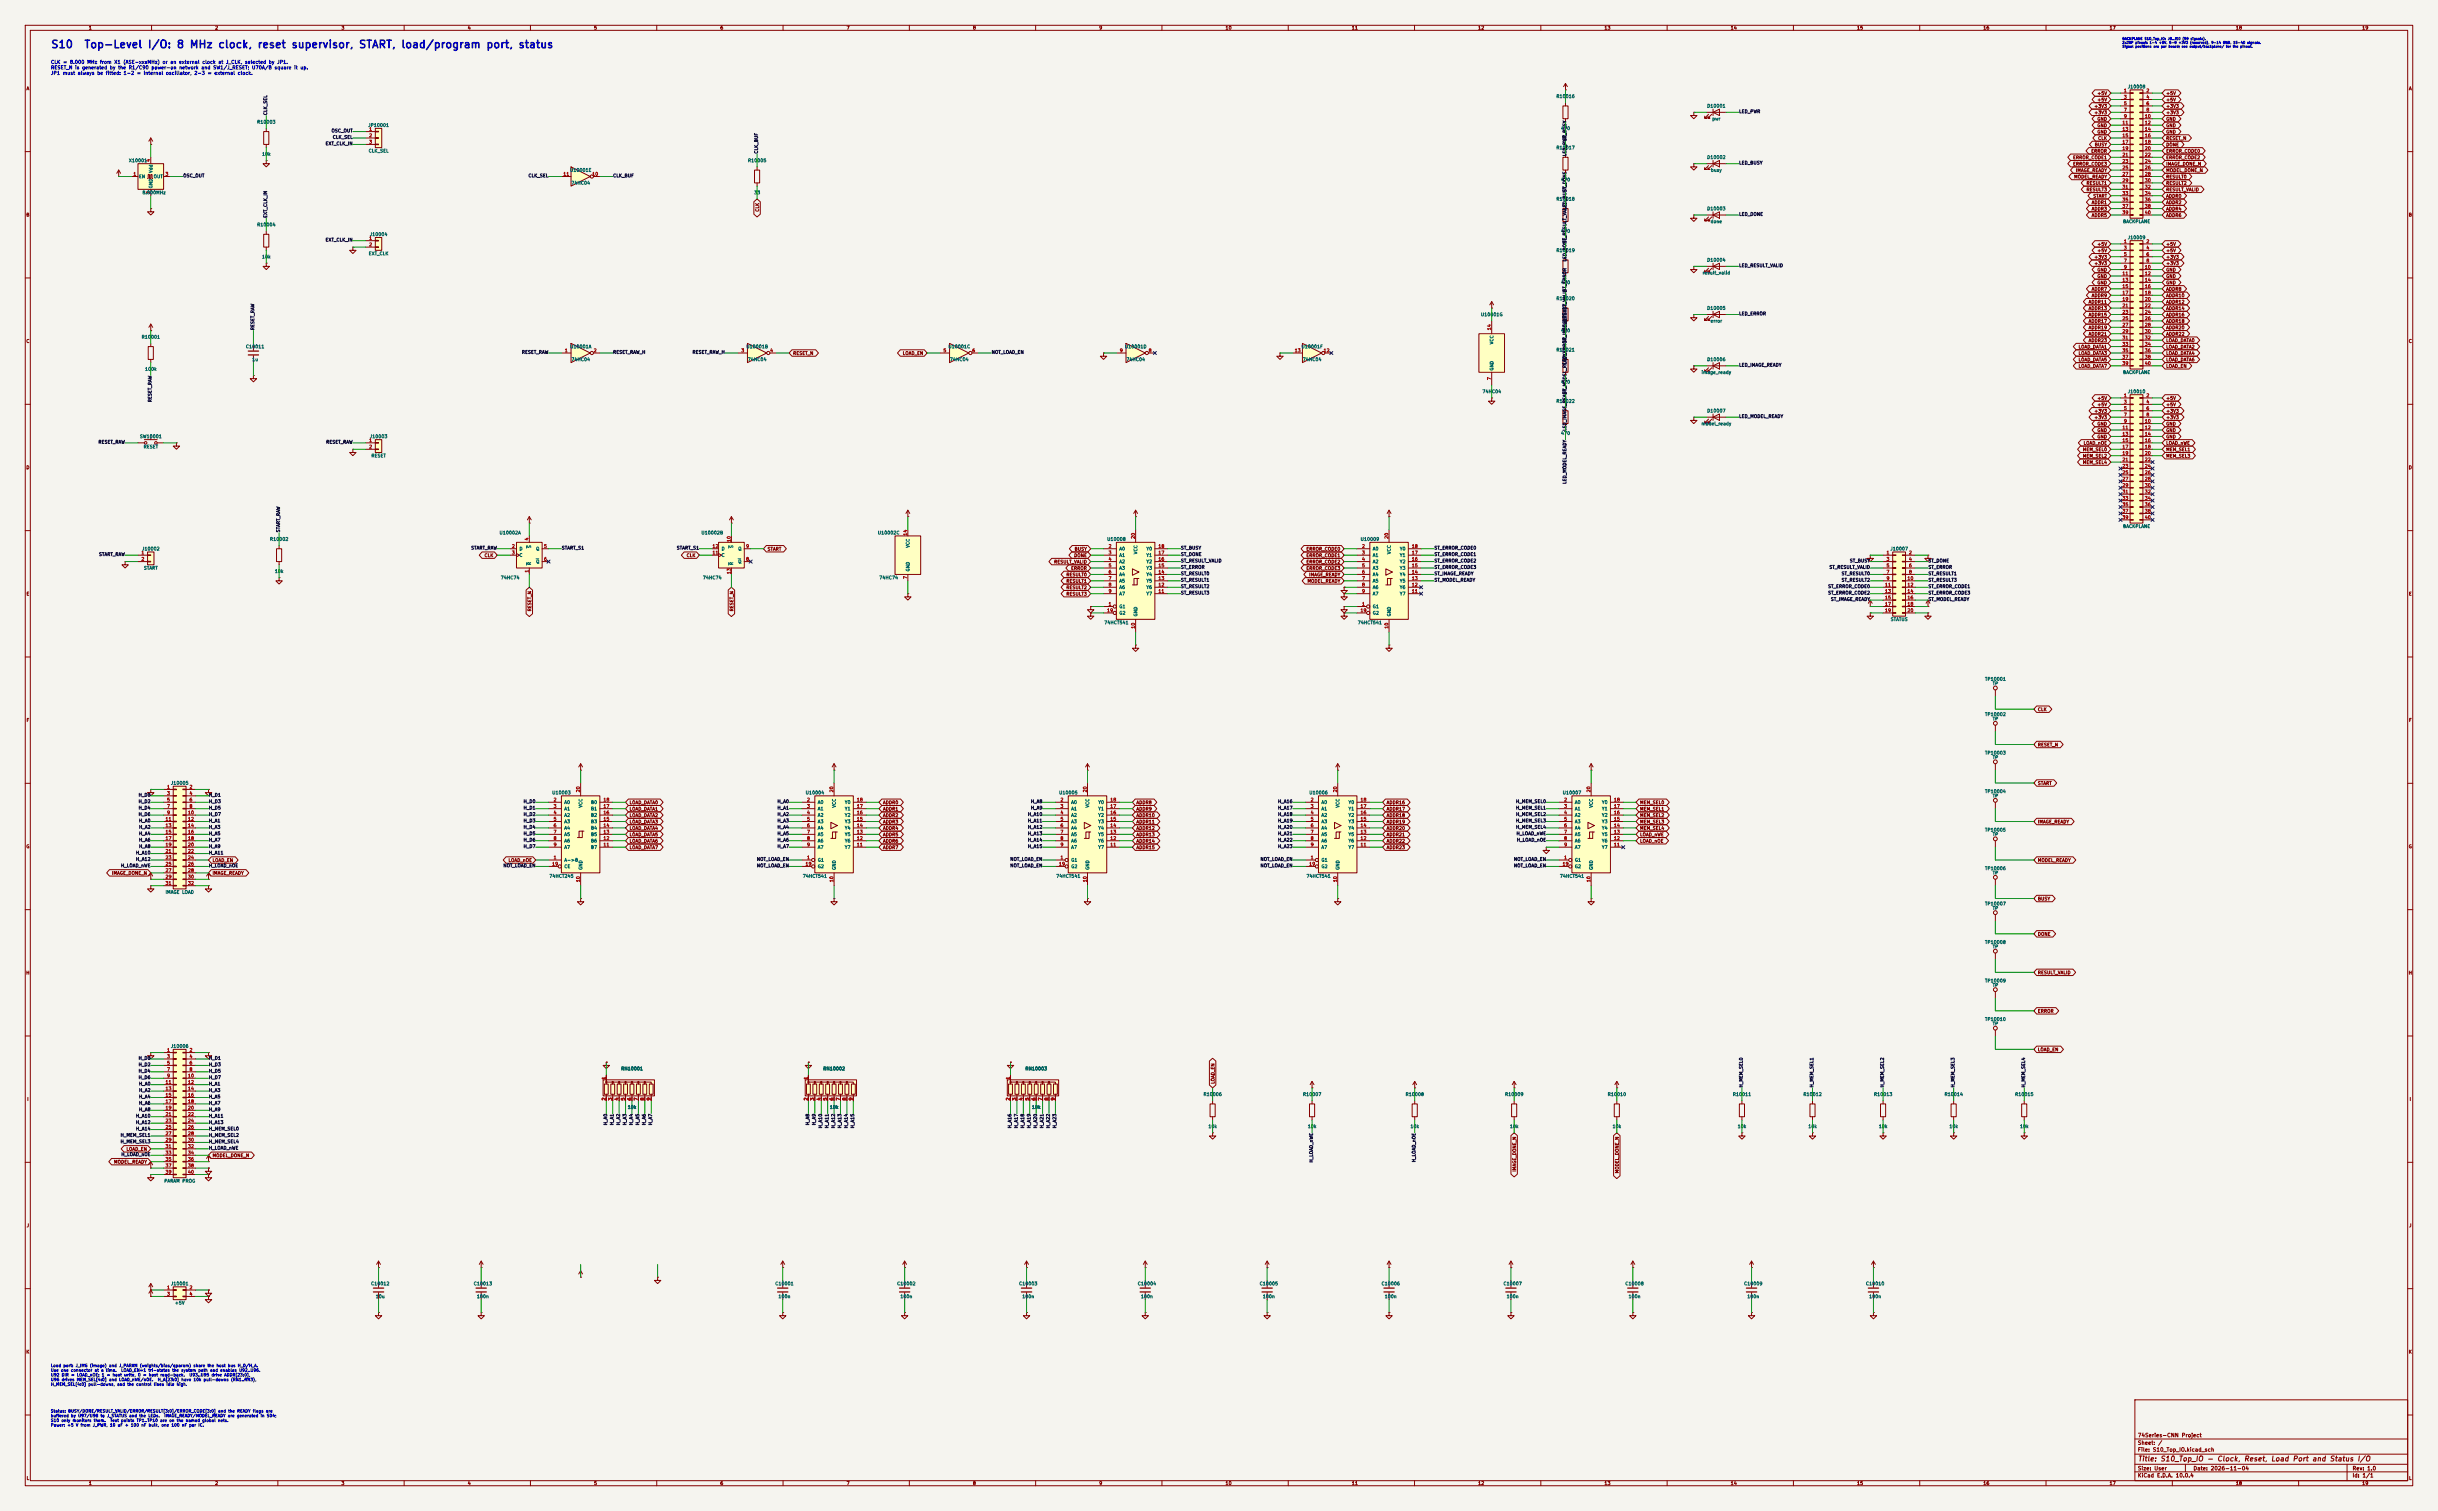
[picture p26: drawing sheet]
<svg xmlns="http://www.w3.org/2000/svg" width="965mm" height="598mm" viewBox="0 0 965 598" stroke-linecap="round" stroke-linejoin="round" font-family="sans-serif">
<defs><g id="words">
<g font-size="3" fill="#0000c2">
<text x="20" y="19.8">S10</text>
<text x="33.1" y="19.8">Top-Level I/O: 8 MHz clock, reset supervisor, START, load/program port, status</text>
</g>
<text font-size="2" fill="#840000" x="846.2" y="578.8">Title: S10_Top_IO - Clock, Reset, Load Port and Status I/O</text>
<g font-size="1.5" fill="#840000">
<text x="846.2" y="569.2">74Series-CNN Project</text>
<text x="846.2" y="574.9">File: S10_Top_IO.kicad_sch</text>
<text x="846.2" y="572.2">Sheet: /</text>
<text x="846.2" y="585.1">KiCad E.D.A. 10.0.4</text>
<text x="846.2" y="582.3">Size: User</text>
<text x="868.2" y="582.3">Date: 2026-11-04</text>
<text x="931.2" y="582.3">Rev: 1.0</text>
<text x="931.2" y="585.1">Id: 1/1</text>
</g>
<g font-size="1.3" fill="#840000">
<text x="35" y="12">1</text>
<text x="85" y="12">2</text>
<text x="135" y="12">3</text>
<text x="185" y="12">4</text>
<text x="235" y="12">5</text>
<text x="285" y="12">6</text>
<text x="335" y="12">7</text>
<text x="385" y="12">8</text>
<text x="435" y="12">9</text>
<text x="485" y="12">10</text>
<text x="535" y="12">11</text>
<text x="585" y="12">12</text>
<text x="635" y="12">13</text>
<text x="685" y="12">14</text>
<text x="735" y="12">15</text>
<text x="785" y="12">16</text>
<text x="835" y="12">17</text>
<text x="885" y="12">18</text>
<text x="935" y="12">19</text>
<text x="10.3" y="36">A</text>
<text x="830.2" y="37.9">+5V</text>
<text x="830.2" y="40.4">+5V</text>
<text x="857.4" y="37.9">+5V</text>
<text x="857.4" y="40.4">+5V</text>
<text x="953.5" y="36">A</text>
<text x="828.9" y="43">+3V3</text>
<text x="828.9" y="45.5">+3V3</text>
<text x="857.4" y="43">+3V3</text>
<text x="857.4" y="45.5">+3V3</text>
<text x="830.2" y="48.1">GND</text>
<text x="830.2" y="50.6">GND</text>
<text x="830.2" y="53.1">GND</text>
<text x="857.4" y="48.1">GND</text>
<text x="857.4" y="50.6">GND</text>
<text x="857.4" y="53.1">GND</text>
<text x="829.1" y="58.2">BUSY</text>
<text x="830.5" y="55.7">CLK</text>
<text x="857.4" y="55.7">RESET_N</text>
<text x="857.4" y="58.2">DONE</text>
<text x="820.5" y="63.3">ERROR_CODE1</text>
<text x="820.5" y="65.8">ERROR_CODE3</text>
<text x="827.7" y="60.8">ERROR</text>
<text x="857.4" y="63.3">ERROR_CODE2</text>
<text x="857.4" y="65.8">IMAGE_DONE_N</text>
<text x="857.4" y="60.8">ERROR_CODE0</text>
<text x="821" y="70.9">MODEL_READY</text>
<text x="821.6" y="68.4">IMAGE_READY</text>
<text x="857.4" y="68.4">MODEL_DONE_N</text>
<text x="857.4" y="70.9">RESULT0</text>
<text x="825.9" y="73.5">RESULT1</text>
<text x="825.9" y="76">RESULT3</text>
<text x="857.4" y="73.5">RESULT2</text>
<text x="857.4" y="76">RESULT_VALID</text>
<text x="300.8" y="83.9" transform="rotate(-90 300.8 83.9)">CLK</text>
<text x="827.9" y="81.1">ADDR1</text>
<text x="827.9" y="83.6">ADDR3</text>
<text x="828.5" y="78.5">START</text>
<text x="857.4" y="78.5">ADDR0</text>
<text x="857.4" y="81.1">ADDR2</text>
<text x="857.4" y="83.6">ADDR4</text>
<text x="10.3" y="86">B</text>
<text x="827.9" y="86.2">ADDR5</text>
<text x="857.4" y="86.2">ADDR6</text>
<text x="953.4" y="86">B</text>
<text x="830.2" y="97.6">+5V</text>
<text x="830.2" y="100.1">+5V</text>
<text x="857.4" y="97.6">+5V</text>
<text x="857.4" y="100.1">+5V</text>
<text x="828.9" y="102.7">+3V3</text>
<text x="828.9" y="105.2">+3V3</text>
<text x="830.2" y="107.8">GND</text>
<text x="857.4" y="102.7">+3V3</text>
<text x="857.4" y="105.2">+3V3</text>
<text x="857.4" y="107.8">GND</text>
<text x="830.2" y="110.3">GND</text>
<text x="830.2" y="112.8">GND</text>
<text x="857.4" y="110.3">GND</text>
<text x="857.4" y="112.8">GND</text>
<text x="827.9" y="115.4">ADDR7</text>
<text x="827.9" y="117.9">ADDR9</text>
<text x="857.4" y="115.4">ADDR8</text>
<text x="857.4" y="117.9">ADDR10</text>
<text x="826.7" y="120.5">ADDR11</text>
<text x="826.7" y="123">ADDR13</text>
<text x="826.7" y="125.5">ADDR15</text>
<text x="857.4" y="120.5">ADDR12</text>
<text x="857.4" y="123">ADDR14</text>
<text x="857.4" y="125.5">ADDR16</text>
<text x="826.7" y="128.1">ADDR17</text>
<text x="826.7" y="130.6">ADDR19</text>
<text x="857.4" y="128.1">ADDR18</text>
<text x="857.4" y="130.6">ADDR20</text>
<text x="10.3" y="136">C</text>
<text x="826.7" y="133.2">ADDR21</text>
<text x="826.7" y="135.7">ADDR23</text>
<text x="857.4" y="133.2">ADDR22</text>
<text x="857.4" y="135.7">LOAD_DATA0</text>
<text x="953.4" y="136">C</text>
<text x="313.8" y="140.8">RESET_N</text>
<text x="357.2" y="140.8">LOAD_EN</text>
<text x="822.7" y="138.2">LOAD_DATA1</text>
<text x="822.7" y="140.8">LOAD_DATA3</text>
<text x="822.7" y="143.3">LOAD_DATA5</text>
<text x="857.4" y="138.2">LOAD_DATA2</text>
<text x="857.4" y="140.8">LOAD_DATA4</text>
<text x="857.4" y="143.3">LOAD_DATA6</text>
<text x="822.7" y="145.9">LOAD_DATA7</text>
<text x="857.4" y="145.9">LOAD_EN</text>
<text x="830.2" y="161.1">+5V</text>
<text x="830.2" y="158.6">+5V</text>
<text x="857.4" y="158.6">+5V</text>
<text x="857.4" y="161.1">+5V</text>
<text x="828.9" y="163.6">+3V3</text>
<text x="828.9" y="166.2">+3V3</text>
<text x="857.4" y="163.6">+3V3</text>
<text x="857.4" y="166.2">+3V3</text>
<text x="830.2" y="168.7">GND</text>
<text x="830.2" y="171.3">GND</text>
<text x="830.2" y="173.8">GND</text>
<text x="857.4" y="168.7">GND</text>
<text x="857.4" y="171.3">GND</text>
<text x="857.4" y="173.8">GND</text>
<text x="824.4" y="178.9">MEM_SEL0</text>
<text x="824.7" y="176.3">LOAD_nOE</text>
<text x="857.4" y="176.3">LOAD_nWE</text>
<text x="857.4" y="178.9">MEM_SEL1</text>
<text x="824.4" y="181.4">MEM_SEL2</text>
<text x="824.4" y="184">MEM_SEL4</text>
<text x="857.4" y="181.4">MEM_SEL3</text>
<text x="10.3" y="186">D</text>
<text x="953.4" y="186">D</text>
<text x="191.6" y="220.8">CLK</text>
<text x="271.7" y="220.8">CLK</text>
<text x="303.7" y="218.2">START</text>
<text x="425.1" y="220.8">DONE</text>
<text x="425.3" y="218.2">BUSY</text>
<text x="517" y="220.8">ERROR_CODE1</text>
<text x="517" y="218.2">ERROR_CODE0</text>
<text x="417.2" y="223.3">RESULT_VALID</text>
<text x="423.9" y="225.9">ERROR</text>
<text x="517" y="223.3">ERROR_CODE2</text>
<text x="517" y="225.9">ERROR_CODE3</text>
<text x="422" y="228.4">RESULT0</text>
<text x="422" y="233.5">RESULT2</text>
<text x="422" y="230.9">RESULT1</text>
<text x="517.4" y="230.9">MODEL_READY</text>
<text x="518.1" y="228.4">IMAGE_READY</text>
<text x="10.3" y="236">E</text>
<text x="422" y="236">RESULT3</text>
<text x="953.5" y="236">E</text>
<text x="210.6" y="242.1" transform="rotate(-90 210.6 242.1)">RESET_N</text>
<text x="290.6" y="242.1" transform="rotate(-90 290.6 242.1)">RESET_N</text>
<text x="806.6" y="281.7">CLK</text>
<text x="10.3" y="286">F</text>
<text x="953.5" y="286">F</text>
<text x="806.6" y="295.7">RESET_N</text>
<text x="806.6" y="311">START</text>
<text x="249.1" y="323.7">LOAD_DATA2</text>
<text x="249.1" y="321.1">LOAD_DATA1</text>
<text x="249.1" y="318.6">LOAD_DATA0</text>
<text x="349.4" y="323.7">ADDR2</text>
<text x="349.4" y="321.1">ADDR1</text>
<text x="349.4" y="318.6">ADDR0</text>
<text x="449.7" y="323.7">ADDR10</text>
<text x="449.7" y="321.1">ADDR9</text>
<text x="449.7" y="318.6">ADDR8</text>
<text x="548.8" y="323.7">ADDR18</text>
<text x="548.8" y="321.1">ADDR17</text>
<text x="548.8" y="318.6">ADDR16</text>
<text x="649.1" y="323.7">MEM_SEL2</text>
<text x="649.1" y="321.1">MEM_SEL1</text>
<text x="649.1" y="318.6">MEM_SEL0</text>
<text x="249.1" y="328.7">LOAD_DATA4</text>
<text x="249.1" y="326.2">LOAD_DATA3</text>
<text x="349.4" y="328.7">ADDR4</text>
<text x="349.4" y="326.2">ADDR3</text>
<text x="449.7" y="328.7">ADDR12</text>
<text x="449.7" y="326.2">ADDR11</text>
<text x="548.8" y="328.7">ADDR20</text>
<text x="548.8" y="326.2">ADDR19</text>
<text x="649.1" y="328.7">MEM_SEL4</text>
<text x="649.1" y="326.2">MEM_SEL3</text>
<text x="806.6" y="326.2">IMAGE_READY</text>
<text x="249.1" y="333.8">LOAD_DATA6</text>
<text x="249.1" y="331.3">LOAD_DATA5</text>
<text x="349.4" y="333.8">ADDR6</text>
<text x="349.4" y="331.3">ADDR5</text>
<text x="449.7" y="333.8">ADDR14</text>
<text x="449.7" y="331.3">ADDR13</text>
<text x="548.8" y="333.8">ADDR22</text>
<text x="548.8" y="331.3">ADDR21</text>
<text x="649.1" y="331.3">LOAD_nWE</text>
<text x="649.1" y="333.8">LOAD_nOE</text>
<text x="10.3" y="336">G</text>
<text x="84" y="341.4">LOAD_EN</text>
<text x="201.1" y="341.4">LOAD_nOE</text>
<text x="249.1" y="336.4">LOAD_DATA7</text>
<text x="349.4" y="336.4">ADDR7</text>
<text x="449.7" y="336.4">ADDR15</text>
<text x="548.8" y="336.4">ADDR23</text>
<text x="806.6" y="341.4">MODEL_READY</text>
<text x="953.4" y="336">G</text>
<text x="44.1" y="346.5">IMAGE_DONE_N</text>
<text x="84" y="346.5">IMAGE_READY</text>
<text x="806.6" y="356.7">BUSY</text>
<text x="806.6" y="370.6">DONE</text>
<text x="10.2" y="386">H</text>
<text x="806.6" y="385.9">RESULT_VALID</text>
<text x="953.4" y="386">H</text>
<text x="806.6" y="401.1">ERROR</text>
<text x="806.6" y="416.4">LOAD_EN</text>
<text x="481.1" y="429.1" transform="rotate(-90 481.1 429.1)">LOAD_EN</text>
<text x="10.6" y="436">I</text>
<text x="953.8" y="436">I</text>
<text x="49.9" y="455.7">LOAD_EN</text>
<text x="45" y="460.8">MODEL_READY</text>
<text x="84" y="458.3">MODEL_DONE_N</text>
<text x="600.5" y="463.9" transform="rotate(-90 600.5 463.9)">IMAGE_DONE_N</text>
<text x="641.1" y="464.5" transform="rotate(-90 641.1 464.5)">MODEL_DONE_N</text>
<text x="10.4" y="486">J</text>
<text x="953.6" y="486">J</text>
<text x="10.3" y="536">K</text>
<text x="953.4" y="536">K</text>
<text x="10.4" y="586">L</text>
<text x="953.6" y="586">L</text>
<text x="35" y="588">1</text>
<text x="85" y="588">2</text>
<text x="135" y="588">3</text>
<text x="185" y="588">4</text>
<text x="235" y="588">5</text>
<text x="285" y="588">6</text>
<text x="335" y="588">7</text>
<text x="385" y="588">8</text>
<text x="435" y="588">9</text>
<text x="485" y="588">10</text>
<text x="535" y="588">11</text>
<text x="585" y="588">12</text>
<text x="635" y="588">13</text>
<text x="685" y="588">14</text>
<text x="735" y="588">15</text>
<text x="785" y="588">16</text>
<text x="835" y="588">17</text>
<text x="885" y="588">18</text>
<text x="935" y="588">19</text>
</g>
<g font-size="1.3" fill="#0000c2">
<text x="20" y="25.6">CLK = 8.000 MHz from X1 (ASE-xxxMHz) or an external clock at J_CLK, selected by JP1.</text>
<text x="20" y="27.8">RESET_N is generated by the R1/C90 power-on network and SW1/J_RESET; U70A/B square it up.</text>
<text x="20" y="29.9">JP1 must always be fitted: 1-2 = internal oscillator, 2-3 = external clock.</text>
</g>
<g font-size="1.3" fill="#006464">
<text x="842.2" y="35.3">J10008</text>
<text x="616" y="39.1">R10016</text>
<text x="675.7" y="42.9">D10001</text>
<text x="677.7" y="48">pwr</text>
<text x="101.6" y="49.2">R10003</text>
<text x="145.6" y="50.5">JP10001</text>
<text x="617.8" y="51.8">470</text>
<text x="616" y="59.4">R10017</text>
<text x="50.9" y="64.5">X10001</text>
<text x="103.6" y="61.9">10k</text>
<text x="145.8" y="60.7">CLK_SEL</text>
<text x="296" y="64.5">R10005</text>
<text x="675.7" y="63.2">D10002</text>
<text x="54.9" y="70.8">EN</text>
<text x="60.7" y="68.6" transform="rotate(-90 60.7 68.6)">Vdd</text>
<text x="60.7" y="70.8">OUT</text>
<text x="225.5" y="68.3">U10001E</text>
<text x="677.2" y="68.3">busy</text>
<text x="56.2" y="77.2">8.000MHz</text>
<text x="60.7" y="74.7" transform="rotate(-90 60.7 74.7)">GND</text>
<text x="226" y="73.4">74HC04</text>
<text x="298.4" y="77.2">33</text>
<text x="617.8" y="72.1">470</text>
<text x="616" y="79.7">R10018</text>
<text x="675.7" y="83.5">D10003</text>
<text x="101.6" y="89.9">R10004</text>
<text x="677.1" y="88.6">done</text>
<text x="840.3" y="88.6">BACKPLANE</text>
<text x="146.3" y="93.7">J10004</text>
<text x="617.8" y="92.4">470</text>
<text x="842.2" y="95">J10009</text>
<text x="145.8" y="101.3">EXT_CLK</text>
<text x="616" y="100">R10019</text>
<text x="103.6" y="102.6">10k</text>
<text x="675.7" y="103.9">D10004</text>
<text x="617.8" y="112.7">470</text>
<text x="673.9" y="108.9">result_valid</text>
<text x="616" y="119.1">R10020</text>
<text x="586.1" y="125.4">U10001G</text>
<text x="675.7" y="122.9">D10005</text>
<text x="617.8" y="131.8">470</text>
<text x="677.1" y="128">error</text>
<text x="55.9" y="134.3">R10001</text>
<text x="591.5" y="136.4" transform="rotate(-90 591.5 136.4)">VCC</text>
<text x="97.2" y="138.1">C10011</text>
<text x="99.7" y="143.2">1u</text>
<text x="225.5" y="138.1">U10001A</text>
<text x="226" y="143.2">74HC04</text>
<text x="295.3" y="138.1">U10001B</text>
<text x="295.9" y="143.2">74HC04</text>
<text x="375.3" y="138.1">U10001C</text>
<text x="375.9" y="143.2">74HC04</text>
<text x="445.2" y="138.1">U10001D</text>
<text x="445.8" y="143.2">74HC04</text>
<text x="515.1" y="138.1">U10001F</text>
<text x="515.6" y="143.2">74HC04</text>
<text x="616" y="139.4">R10021</text>
<text x="675.7" y="143.2">D10006</text>
<text x="57.3" y="147">100k</text>
<text x="591.5" y="146.8" transform="rotate(-90 591.5 146.8)">GND</text>
<text x="673.5" y="148.3">image_ready</text>
<text x="840.3" y="148.3">BACKPLANE</text>
<text x="586.7" y="155.9">74HC04</text>
<text x="617.8" y="152.1">470</text>
<text x="842.2" y="155.9">J10010</text>
<text x="616" y="159.7">R10022</text>
<text x="675.7" y="163.5">D10007</text>
<text x="55.2" y="173.7">SW10001</text>
<text x="146.3" y="173.7">J10003</text>
<text x="617.8" y="172.4">470</text>
<text x="673.4" y="168.6">model_ready</text>
<text x="56.7" y="177.8">RESET</text>
<text x="146.9" y="181.3">RESET</text>
<text x="840.3" y="209.3">BACKPLANE</text>
<text x="106.7" y="214.3">R10002</text>
<text x="197.6" y="211.8">U10002A</text>
<text x="277.5" y="211.8">U10002B</text>
<text x="347.4" y="211.8">U10002C</text>
<text x="438.2" y="214.3">U10008</text>
<text x="538.5" y="214.3">U10009</text>
<text x="56.1" y="218.2">J10002</text>
<text x="205.5" y="218.2">D</text>
<text x="205.5" y="220.7">C</text>
<text x="210.5" y="217.1" transform="rotate(-90 210.5 217.1)">S</text>
<text x="212.1" y="218.2">Q</text>
<text x="285.5" y="220.7">C</text>
<text x="285.5" y="218.2">D</text>
<text x="290.5" y="217.1" transform="rotate(-90 290.5 217.1)">S</text>
<text x="292.1" y="218.2">Q</text>
<text x="360.4" y="216.9" transform="rotate(-90 360.4 216.9)">VCC</text>
<text x="443" y="218.2">A0</text>
<text x="443" y="220.7">A1</text>
<text x="450.6" y="219.5" transform="rotate(-90 450.6 219.5)">VCC</text>
<text x="453.7" y="220.7">Y1</text>
<text x="453.7" y="218.2">Y0</text>
<text x="543.3" y="218.2">A0</text>
<text x="543.3" y="220.7">A1</text>
<text x="550.9" y="219.5" transform="rotate(-90 550.9 219.5)">VCC</text>
<text x="554" y="220.7">Y1</text>
<text x="554" y="218.2">Y0</text>
<text x="748.2" y="218.2">J10007</text>
<text x="56.8" y="225.8">START</text>
<text x="108.7" y="227">10k</text>
<text x="210.5" y="223.8" transform="rotate(-90 210.5 223.8)">R</text>
<text x="212.1" y="223.2">Q</text>
<text x="290.5" y="223.8" transform="rotate(-90 290.5 223.8)">R</text>
<text x="292.1" y="223.2">Q</text>
<text x="360.4" y="226.3" transform="rotate(-90 360.4 226.3)">GND</text>
<text x="443" y="223.2">A2</text>
<text x="443" y="225.8">A3</text>
<text x="453.7" y="225.8">Y3</text>
<text x="453.7" y="223.2">Y2</text>
<text x="543.3" y="223.2">A2</text>
<text x="543.3" y="225.8">A3</text>
<text x="554" y="225.8">Y3</text>
<text x="554" y="223.2">Y2</text>
<text x="198.1" y="229.6">74HC74</text>
<text x="278.1" y="229.6">74HC74</text>
<text x="348" y="229.6">74HC74</text>
<text x="443" y="228.3">A4</text>
<text x="443" y="230.9">A5</text>
<text x="443" y="233.4">A6</text>
<text x="453.7" y="233.4">Y6</text>
<text x="453.7" y="230.9">Y5</text>
<text x="453.7" y="228.3">Y4</text>
<text x="543.3" y="228.3">A4</text>
<text x="543.3" y="230.9">A5</text>
<text x="543.3" y="233.4">A6</text>
<text x="554" y="233.4">Y6</text>
<text x="554" y="230.9">Y5</text>
<text x="554" y="228.3">Y4</text>
<text x="443" y="235.9">A7</text>
<text x="453.7" y="235.9">Y7</text>
<text x="543.3" y="235.9">A7</text>
<text x="554" y="235.9">Y7</text>
<text x="443" y="241">G1</text>
<text x="443" y="243.6">G2</text>
<text x="450.6" y="244.1" transform="rotate(-90 450.6 244.1)">GND</text>
<text x="543.3" y="241">G1</text>
<text x="543.3" y="243.6">G2</text>
<text x="550.9" y="244.1" transform="rotate(-90 550.9 244.1)">GND</text>
<text x="437.1" y="247.4">74HCT541</text>
<text x="537.4" y="247.4">74HCT541</text>
<text x="748.4" y="246.1">STATUS</text>
<text x="785.7" y="269.7">TP10001</text>
<text x="788.7" y="271.5">TP</text>
<text x="785.7" y="283.7">TP10002</text>
<text x="788.7" y="285.5">TP</text>
<text x="785.7" y="298.9">TP10003</text>
<text x="788.7" y="300.7">TP</text>
<text x="67.5" y="310.9">J10005</text>
<text x="218.5" y="314.7">U10003</text>
<text x="318.8" y="314.7">U10004</text>
<text x="419.1" y="314.7">U10005</text>
<text x="518.2" y="314.7">U10006</text>
<text x="618.5" y="314.7">U10007</text>
<text x="785.7" y="314.2">TP10004</text>
<text x="788.7" y="315.9">TP</text>
<text x="223.3" y="318.5">A0</text>
<text x="223.3" y="321">A1</text>
<text x="223.3" y="323.6">A2</text>
<text x="230.8" y="319.8" transform="rotate(-90 230.8 319.8)">VCC</text>
<text x="233.8" y="323.6">B2</text>
<text x="233.8" y="321">B1</text>
<text x="233.8" y="318.5">B0</text>
<text x="323.6" y="318.5">A0</text>
<text x="323.6" y="321">A1</text>
<text x="323.6" y="323.6">A2</text>
<text x="331.2" y="319.8" transform="rotate(-90 331.2 319.8)">VCC</text>
<text x="334.3" y="323.6">Y2</text>
<text x="334.3" y="321">Y1</text>
<text x="334.3" y="318.5">Y0</text>
<text x="423.9" y="318.5">A0</text>
<text x="423.9" y="321">A1</text>
<text x="423.9" y="323.6">A2</text>
<text x="431.5" y="319.8" transform="rotate(-90 431.5 319.8)">VCC</text>
<text x="434.6" y="323.6">Y2</text>
<text x="434.6" y="321">Y1</text>
<text x="434.6" y="318.5">Y0</text>
<text x="523" y="318.5">A0</text>
<text x="523" y="321">A1</text>
<text x="523" y="323.6">A2</text>
<text x="530.6" y="319.8" transform="rotate(-90 530.6 319.8)">VCC</text>
<text x="533.7" y="323.6">Y2</text>
<text x="533.7" y="321">Y1</text>
<text x="533.7" y="318.5">Y0</text>
<text x="623.3" y="318.5">A0</text>
<text x="623.3" y="321">A1</text>
<text x="623.3" y="323.6">A2</text>
<text x="630.9" y="319.8" transform="rotate(-90 630.9 319.8)">VCC</text>
<text x="634" y="323.6">Y2</text>
<text x="634" y="321">Y1</text>
<text x="634" y="318.5">Y0</text>
<text x="223.3" y="326.1">A3</text>
<text x="223.3" y="328.6">A4</text>
<text x="233.8" y="328.6">B4</text>
<text x="233.8" y="326.1">B3</text>
<text x="323.6" y="326.1">A3</text>
<text x="323.6" y="328.6">A4</text>
<text x="334.3" y="328.6">Y4</text>
<text x="334.3" y="326.1">Y3</text>
<text x="423.9" y="326.1">A3</text>
<text x="423.9" y="328.6">A4</text>
<text x="434.6" y="328.6">Y4</text>
<text x="434.6" y="326.1">Y3</text>
<text x="523" y="326.1">A3</text>
<text x="523" y="328.6">A4</text>
<text x="533.7" y="328.6">Y4</text>
<text x="533.7" y="326.1">Y3</text>
<text x="623.3" y="326.1">A3</text>
<text x="623.3" y="328.6">A4</text>
<text x="634" y="328.6">Y4</text>
<text x="634" y="326.1">Y3</text>
<text x="785.7" y="329.4">TP10005</text>
<text x="223.3" y="331.2">A5</text>
<text x="223.3" y="333.7">A6</text>
<text x="233.8" y="333.7">B6</text>
<text x="233.8" y="331.2">B5</text>
<text x="323.6" y="331.2">A5</text>
<text x="323.6" y="333.7">A6</text>
<text x="334.3" y="333.7">Y6</text>
<text x="334.3" y="331.2">Y5</text>
<text x="423.9" y="331.2">A5</text>
<text x="423.9" y="333.7">A6</text>
<text x="434.6" y="333.7">Y6</text>
<text x="434.6" y="331.2">Y5</text>
<text x="523" y="331.2">A5</text>
<text x="523" y="333.7">A6</text>
<text x="533.7" y="333.7">Y6</text>
<text x="533.7" y="331.2">Y5</text>
<text x="623.3" y="331.2">A5</text>
<text x="623.3" y="333.7">A6</text>
<text x="634" y="333.7">Y6</text>
<text x="634" y="331.2">Y5</text>
<text x="788.7" y="331.2">TP</text>
<text x="223.3" y="341.3">A-&gt;B</text>
<text x="223.3" y="336.3">A7</text>
<text x="233.8" y="336.3">B7</text>
<text x="323.6" y="341.3">G1</text>
<text x="323.6" y="336.3">A7</text>
<text x="334.3" y="336.3">Y7</text>
<text x="423.9" y="341.3">G1</text>
<text x="423.9" y="336.3">A7</text>
<text x="434.6" y="336.3">Y7</text>
<text x="523" y="341.3">G1</text>
<text x="523" y="336.3">A7</text>
<text x="533.7" y="336.3">Y7</text>
<text x="623.3" y="341.3">G1</text>
<text x="623.3" y="336.3">A7</text>
<text x="634" y="336.3">Y7</text>
<text x="217.3" y="347.7">74HCT245</text>
<text x="223.3" y="343.9">CE</text>
<text x="230.8" y="344.4" transform="rotate(-90 230.8 344.4)">GND</text>
<text x="317.7" y="347.7">74HCT541</text>
<text x="323.6" y="343.9">G2</text>
<text x="331.2" y="344.4" transform="rotate(-90 331.2 344.4)">GND</text>
<text x="418" y="347.7">74HCT541</text>
<text x="423.9" y="343.9">G2</text>
<text x="431.5" y="344.4" transform="rotate(-90 431.5 344.4)">GND</text>
<text x="517.1" y="347.7">74HCT541</text>
<text x="523" y="343.9">G2</text>
<text x="530.6" y="344.4" transform="rotate(-90 530.6 344.4)">GND</text>
<text x="617.4" y="347.7">74HCT541</text>
<text x="623.3" y="343.9">G2</text>
<text x="630.9" y="344.4" transform="rotate(-90 630.9 344.4)">GND</text>
<text x="785.7" y="344.6">TP10006</text>
<text x="788.7" y="346.4">TP</text>
<text x="65.4" y="354">IMAGE LOAD</text>
<text x="785.7" y="358.6">TP10007</text>
<text x="788.7" y="360.4">TP</text>
<text x="785.7" y="373.9">TP10008</text>
<text x="788.7" y="375.6">TP</text>
<text x="785.7" y="389.1">TP10009</text>
<text x="788.7" y="390.9">TP</text>
<text x="785.7" y="404.3">TP10010</text>
<text x="788.7" y="406.1">TP</text>
<text x="67.5" y="415">J10006</text>
<text x="245.8" y="423.9">RN10001</text>
<text x="325.8" y="423.9">RN10002</text>
<text x="405.8" y="423.9">RN10003</text>
<text x="476.3" y="434.1">R10006</text>
<text x="515.7" y="434.1">R10007</text>
<text x="556.3" y="434.1">R10008</text>
<text x="595.7" y="434.1">R10009</text>
<text x="636.3" y="434.1">R10010</text>
<text x="685.8" y="434.1">R10011</text>
<text x="713.8" y="434.1">R10012</text>
<text x="741.7" y="434.1">R10013</text>
<text x="769.7" y="434.1">R10014</text>
<text x="797.6" y="434.1">R10015</text>
<text x="248.4" y="439.1">10k</text>
<text x="328.4" y="439.1">10k</text>
<text x="408.4" y="439.1">10k</text>
<text x="478.2" y="446.8">10k</text>
<text x="517.6" y="446.8">10k</text>
<text x="558.2" y="446.8">10k</text>
<text x="597.6" y="446.8">10k</text>
<text x="638.3" y="446.8">10k</text>
<text x="687.8" y="446.8">10k</text>
<text x="715.7" y="446.8">10k</text>
<text x="743.7" y="446.8">10k</text>
<text x="771.6" y="446.8">10k</text>
<text x="799.5" y="446.8">10k</text>
<text x="64.9" y="468.3">PARAM PROG</text>
<text x="67.5" y="509">J10001</text>
<text x="146.7" y="509">C10012</text>
<text x="187.4" y="509">C10013</text>
<text x="306.8" y="509">C10001</text>
<text x="355" y="509">C10002</text>
<text x="403.3" y="509">C10003</text>
<text x="450.3" y="509">C10004</text>
<text x="498.5" y="509">C10005</text>
<text x="546.8" y="509">C10006</text>
<text x="595" y="509">C10007</text>
<text x="643.3" y="509">C10008</text>
<text x="690.3" y="509">C10009</text>
<text x="738.6" y="509">C10010</text>
<text x="148.6" y="514.1">10u</text>
<text x="188.6" y="514.1">100n</text>
<text x="308" y="514.1">100n</text>
<text x="356.3" y="514.1">100n</text>
<text x="404.5" y="514.1">100n</text>
<text x="451.5" y="514.1">100n</text>
<text x="499.8" y="514.1">100n</text>
<text x="548.1" y="514.1">100n</text>
<text x="596.3" y="514.1">100n</text>
<text x="644.6" y="514.1">100n</text>
<text x="691.6" y="514.1">100n</text>
<text x="739.8" y="514.1">100n</text>
<text x="69.1" y="516.6">+5V</text>
</g>
<g font-size="1.3" fill="#a90000">
<text x="840.7" y="36.8">1</text>
<text x="840.7" y="39.4">3</text>
<text x="840.7" y="41.9">5</text>
<text x="849.6" y="36.8">2</text>
<text x="849.6" y="39.4">4</text>
<text x="849.6" y="41.9">6</text>
<text x="840.7" y="44.4">7</text>
<text x="840.7" y="47">9</text>
<text x="849" y="47">10</text>
<text x="849.6" y="44.4">8</text>
<text x="146" y="52.1">1</text>
<text x="840.1" y="49.5">11</text>
<text x="840.1" y="52.1">13</text>
<text x="849" y="49.5">12</text>
<text x="849" y="52.1">14</text>
<text x="146" y="54.6">2</text>
<text x="146" y="57.1">3</text>
<text x="840.1" y="54.6">15</text>
<text x="840.1" y="57.1">17</text>
<text x="840.1" y="59.7">19</text>
<text x="849" y="54.6">16</text>
<text x="849" y="57.1">18</text>
<text x="849" y="59.7">20</text>
<text x="59.7" y="64.2" transform="rotate(-90 59.7 64.2)">4</text>
<text x="840.1" y="62.2">21</text>
<text x="840.1" y="64.8">23</text>
<text x="849" y="62.2">22</text>
<text x="849" y="64.8">24</text>
<text x="52.6" y="69.8">1</text>
<text x="65.3" y="69.8">3</text>
<text x="222.8" y="69.8">11</text>
<text x="234.3" y="69.8">10</text>
<text x="840.1" y="67.3">25</text>
<text x="840.1" y="69.8">27</text>
<text x="849" y="67.3">26</text>
<text x="849" y="69.8">28</text>
<text x="59.7" y="76.9" transform="rotate(-90 59.7 76.9)">2</text>
<text x="840.1" y="72.4">29</text>
<text x="840.1" y="74.9">31</text>
<text x="840.1" y="77.5">33</text>
<text x="849" y="72.4">30</text>
<text x="849" y="74.9">32</text>
<text x="849" y="77.5">34</text>
<text x="840.1" y="80">35</text>
<text x="840.1" y="82.5">37</text>
<text x="849" y="80">36</text>
<text x="849" y="82.5">38</text>
<text x="840.1" y="85.1">39</text>
<text x="849" y="85.1">40</text>
<text x="146" y="95.2">1</text>
<text x="146" y="97.8">2</text>
<text x="840.7" y="96.5">1</text>
<text x="840.7" y="99">3</text>
<text x="840.7" y="101.6">5</text>
<text x="849.6" y="96.5">2</text>
<text x="849.6" y="99">4</text>
<text x="849.6" y="101.6">6</text>
<text x="840.7" y="104.1">7</text>
<text x="840.7" y="106.7">9</text>
<text x="849" y="106.7">10</text>
<text x="849.6" y="104.1">8</text>
<text x="840.1" y="109.2">11</text>
<text x="840.1" y="111.7">13</text>
<text x="849" y="109.2">12</text>
<text x="849" y="111.7">14</text>
<text x="840.1" y="114.3">15</text>
<text x="840.1" y="116.8">17</text>
<text x="840.1" y="119.4">19</text>
<text x="849" y="114.3">16</text>
<text x="849" y="116.8">18</text>
<text x="849" y="119.4">20</text>
<text x="840.1" y="121.9">21</text>
<text x="840.1" y="124.4">23</text>
<text x="849" y="121.9">22</text>
<text x="849" y="124.4">24</text>
<text x="590.5" y="130.9" transform="rotate(-90 590.5 130.9)">14</text>
<text x="840.1" y="127">25</text>
<text x="840.1" y="129.5">27</text>
<text x="849" y="127">26</text>
<text x="849" y="129.5">28</text>
<text x="840.1" y="132.1">29</text>
<text x="840.1" y="134.6">31</text>
<text x="840.1" y="137.1">33</text>
<text x="849" y="132.1">30</text>
<text x="849" y="134.6">32</text>
<text x="849" y="137.1">34</text>
<text x="223.4" y="139.7">1</text>
<text x="234.9" y="139.7">2</text>
<text x="293.3" y="139.7">3</text>
<text x="304.7" y="139.7">4</text>
<text x="373.3" y="139.7">5</text>
<text x="384.7" y="139.7">6</text>
<text x="443.2" y="139.7">9</text>
<text x="454.6" y="139.7">8</text>
<text x="512.4" y="139.7">13</text>
<text x="523.8" y="139.7">12</text>
<text x="840.1" y="139.7">35</text>
<text x="840.1" y="142.2">37</text>
<text x="849" y="139.7">36</text>
<text x="849" y="142.2">38</text>
<text x="840.1" y="144.8">39</text>
<text x="849" y="144.8">40</text>
<text x="590.5" y="150.6" transform="rotate(-90 590.5 150.6)">7</text>
<text x="840.7" y="157.5">1</text>
<text x="840.7" y="160">3</text>
<text x="849.6" y="157.5">2</text>
<text x="849.6" y="160">4</text>
<text x="840.7" y="162.5">5</text>
<text x="840.7" y="165.1">7</text>
<text x="840.7" y="167.6">9</text>
<text x="849" y="167.6">10</text>
<text x="849.6" y="162.5">6</text>
<text x="849.6" y="165.1">8</text>
<text x="840.1" y="170.2">11</text>
<text x="840.1" y="172.7">13</text>
<text x="849" y="170.2">12</text>
<text x="849" y="172.7">14</text>
<text x="146" y="175.2">1</text>
<text x="146" y="177.8">2</text>
<text x="840.1" y="175.2">15</text>
<text x="840.1" y="177.8">17</text>
<text x="849" y="175.2">16</text>
<text x="849" y="177.8">18</text>
<text x="840.1" y="180.3">19</text>
<text x="840.1" y="182.9">21</text>
<text x="840.1" y="185.4">23</text>
<text x="849" y="180.3">20</text>
<text x="849" y="182.9">22</text>
<text x="849" y="185.4">24</text>
<text x="840.1" y="187.9">25</text>
<text x="840.1" y="190.5">27</text>
<text x="849" y="187.9">26</text>
<text x="849" y="190.5">28</text>
<text x="840.1" y="193">29</text>
<text x="840.1" y="195.6">31</text>
<text x="849" y="193">30</text>
<text x="849" y="195.6">32</text>
<text x="840.1" y="198.1">33</text>
<text x="840.1" y="200.6">35</text>
<text x="840.1" y="203.2">37</text>
<text x="849" y="198.1">34</text>
<text x="849" y="200.6">36</text>
<text x="849" y="203.2">38</text>
<text x="840.1" y="205.7">39</text>
<text x="849" y="205.7">40</text>
<text x="209.5" y="214.1" transform="rotate(-90 209.5 214.1)">4</text>
<text x="289.5" y="214.7" transform="rotate(-90 289.5 214.7)">10</text>
<text x="359.4" y="212.1" transform="rotate(-90 359.4 212.1)">14</text>
<text x="449.6" y="213.4" transform="rotate(-90 449.6 213.4)">20</text>
<text x="549.9" y="213.4" transform="rotate(-90 549.9 213.4)">20</text>
<text x="55.8" y="219.7">1</text>
<text x="202.5" y="217.2">2</text>
<text x="202.5" y="219.7">3</text>
<text x="215.2" y="217.2">5</text>
<text x="281.9" y="219.7">11</text>
<text x="281.9" y="217.2">12</text>
<text x="295.2" y="217.2">9</text>
<text x="438.7" y="217.2">2</text>
<text x="438.7" y="219.7">3</text>
<text x="458.4" y="219.7">17</text>
<text x="458.4" y="217.2">18</text>
<text x="539" y="217.2">2</text>
<text x="539" y="219.7">3</text>
<text x="558.8" y="219.7">17</text>
<text x="558.8" y="217.2">18</text>
<text x="746.7" y="219.7">1</text>
<text x="755.6" y="219.7">2</text>
<text x="55.8" y="222.2">2</text>
<text x="209.5" y="226.8" transform="rotate(-90 209.5 226.8)">1</text>
<text x="215.2" y="222.2">6</text>
<text x="289.5" y="227.4" transform="rotate(-90 289.5 227.4)">13</text>
<text x="295.2" y="222.2">8</text>
<text x="438.7" y="222.2">4</text>
<text x="438.7" y="224.8">5</text>
<text x="438.7" y="227.3">6</text>
<text x="458.4" y="227.3">14</text>
<text x="458.4" y="224.8">15</text>
<text x="458.4" y="222.2">16</text>
<text x="539" y="222.2">4</text>
<text x="539" y="224.8">5</text>
<text x="539" y="227.3">6</text>
<text x="558.8" y="227.3">14</text>
<text x="558.8" y="224.8">15</text>
<text x="558.8" y="222.2">16</text>
<text x="746.7" y="222.2">3</text>
<text x="746.7" y="224.8">5</text>
<text x="746.7" y="227.3">7</text>
<text x="755.6" y="222.2">4</text>
<text x="755.6" y="224.8">6</text>
<text x="755.6" y="227.3">8</text>
<text x="359.4" y="229.3" transform="rotate(-90 359.4 229.3)">7</text>
<text x="438.7" y="229.9">7</text>
<text x="438.7" y="232.4">8</text>
<text x="458.4" y="232.4">12</text>
<text x="458.4" y="229.9">13</text>
<text x="539" y="229.9">7</text>
<text x="539" y="232.4">8</text>
<text x="558.8" y="232.4">12</text>
<text x="558.8" y="229.9">13</text>
<text x="746.1" y="232.4">11</text>
<text x="746.7" y="229.9">9</text>
<text x="755" y="229.9">10</text>
<text x="755" y="232.4">12</text>
<text x="438.7" y="234.9">9</text>
<text x="458.4" y="234.9">11</text>
<text x="539" y="234.9">9</text>
<text x="558.8" y="234.9">11</text>
<text x="746.1" y="234.9">13</text>
<text x="746.1" y="237.5">15</text>
<text x="755" y="234.9">14</text>
<text x="755" y="237.5">16</text>
<text x="438.1" y="242.6">19</text>
<text x="438.7" y="240">1</text>
<text x="538.4" y="242.6">19</text>
<text x="539" y="240">1</text>
<text x="746.1" y="240">17</text>
<text x="746.1" y="242.6">19</text>
<text x="755" y="240">18</text>
<text x="755" y="242.6">20</text>
<text x="449.6" y="249" transform="rotate(-90 449.6 249)">10</text>
<text x="549.9" y="249" transform="rotate(-90 549.9 249)">10</text>
<text x="66" y="312.4">1</text>
<text x="66" y="314.9">3</text>
<text x="66" y="317.5">5</text>
<text x="74.9" y="312.4">2</text>
<text x="74.9" y="314.9">4</text>
<text x="74.9" y="317.5">6</text>
<text x="219" y="317.5">2</text>
<text x="229.8" y="313.7" transform="rotate(-90 229.8 313.7)">20</text>
<text x="238.7" y="317.5">18</text>
<text x="319.3" y="317.5">2</text>
<text x="330.2" y="313.7" transform="rotate(-90 330.2 313.7)">20</text>
<text x="339" y="317.5">18</text>
<text x="419.7" y="317.5">2</text>
<text x="430.5" y="313.7" transform="rotate(-90 430.5 313.7)">20</text>
<text x="439.4" y="317.5">18</text>
<text x="518.7" y="317.5">2</text>
<text x="529.6" y="313.7" transform="rotate(-90 529.6 313.7)">20</text>
<text x="538.4" y="317.5">18</text>
<text x="619.1" y="317.5">2</text>
<text x="629.9" y="313.7" transform="rotate(-90 629.9 313.7)">20</text>
<text x="638.8" y="317.5">18</text>
<text x="66" y="320">7</text>
<text x="66" y="322.6">9</text>
<text x="74.3" y="322.6">10</text>
<text x="74.9" y="320">8</text>
<text x="219" y="320">3</text>
<text x="219" y="322.6">4</text>
<text x="238.7" y="322.6">16</text>
<text x="238.7" y="320">17</text>
<text x="319.3" y="320">3</text>
<text x="319.3" y="322.6">4</text>
<text x="339" y="322.6">16</text>
<text x="339" y="320">17</text>
<text x="419.7" y="320">3</text>
<text x="419.7" y="322.6">4</text>
<text x="439.4" y="322.6">16</text>
<text x="439.4" y="320">17</text>
<text x="518.7" y="320">3</text>
<text x="518.7" y="322.6">4</text>
<text x="538.4" y="322.6">16</text>
<text x="538.4" y="320">17</text>
<text x="619.1" y="320">3</text>
<text x="619.1" y="322.6">4</text>
<text x="638.8" y="322.6">16</text>
<text x="638.8" y="320">17</text>
<text x="65.4" y="325.1">11</text>
<text x="65.4" y="327.6">13</text>
<text x="74.3" y="325.1">12</text>
<text x="74.3" y="327.6">14</text>
<text x="219" y="325.1">5</text>
<text x="219" y="327.6">6</text>
<text x="238.7" y="327.6">14</text>
<text x="238.7" y="325.1">15</text>
<text x="319.3" y="325.1">5</text>
<text x="319.3" y="327.6">6</text>
<text x="339" y="327.6">14</text>
<text x="339" y="325.1">15</text>
<text x="419.7" y="325.1">5</text>
<text x="419.7" y="327.6">6</text>
<text x="439.4" y="327.6">14</text>
<text x="439.4" y="325.1">15</text>
<text x="518.7" y="325.1">5</text>
<text x="518.7" y="327.6">6</text>
<text x="538.4" y="327.6">14</text>
<text x="538.4" y="325.1">15</text>
<text x="619.1" y="325.1">5</text>
<text x="619.1" y="327.6">6</text>
<text x="638.8" y="327.6">14</text>
<text x="638.8" y="325.1">15</text>
<text x="65.4" y="330.2">15</text>
<text x="65.4" y="332.7">17</text>
<text x="65.4" y="335.3">19</text>
<text x="74.3" y="330.2">16</text>
<text x="74.3" y="332.7">18</text>
<text x="74.3" y="335.3">20</text>
<text x="219" y="330.2">7</text>
<text x="219" y="332.7">8</text>
<text x="219" y="335.3">9</text>
<text x="238.7" y="335.3">11</text>
<text x="238.7" y="332.7">12</text>
<text x="238.7" y="330.2">13</text>
<text x="319.3" y="330.2">7</text>
<text x="319.3" y="332.7">8</text>
<text x="319.3" y="335.3">9</text>
<text x="339" y="335.3">11</text>
<text x="339" y="332.7">12</text>
<text x="339" y="330.2">13</text>
<text x="419.7" y="330.2">7</text>
<text x="419.7" y="332.7">8</text>
<text x="419.7" y="335.3">9</text>
<text x="439.4" y="335.3">11</text>
<text x="439.4" y="332.7">12</text>
<text x="439.4" y="330.2">13</text>
<text x="518.7" y="330.2">7</text>
<text x="518.7" y="332.7">8</text>
<text x="518.7" y="335.3">9</text>
<text x="538.4" y="335.3">11</text>
<text x="538.4" y="332.7">12</text>
<text x="538.4" y="330.2">13</text>
<text x="619.1" y="330.2">7</text>
<text x="619.1" y="332.7">8</text>
<text x="619.1" y="335.3">9</text>
<text x="638.8" y="335.3">11</text>
<text x="638.8" y="332.7">12</text>
<text x="638.8" y="330.2">13</text>
<text x="65.4" y="337.8">21</text>
<text x="65.4" y="340.3">23</text>
<text x="74.3" y="337.8">22</text>
<text x="74.3" y="340.3">24</text>
<text x="219" y="340.3">1</text>
<text x="319.3" y="340.3">1</text>
<text x="419.7" y="340.3">1</text>
<text x="518.7" y="340.3">1</text>
<text x="619.1" y="340.3">1</text>
<text x="65.4" y="342.9">25</text>
<text x="65.4" y="345.4">27</text>
<text x="65.4" y="348">29</text>
<text x="74.3" y="342.9">26</text>
<text x="74.3" y="345.4">28</text>
<text x="74.3" y="348">30</text>
<text x="218.4" y="342.9">19</text>
<text x="318.7" y="342.9">19</text>
<text x="419.1" y="342.9">19</text>
<text x="518.1" y="342.9">19</text>
<text x="618.4" y="342.9">19</text>
<text x="65.4" y="350.5">31</text>
<text x="74.3" y="350.5">32</text>
<text x="229.8" y="349.3" transform="rotate(-90 229.8 349.3)">10</text>
<text x="330.2" y="349.3" transform="rotate(-90 330.2 349.3)">10</text>
<text x="430.5" y="349.3" transform="rotate(-90 430.5 349.3)">10</text>
<text x="529.6" y="349.3" transform="rotate(-90 529.6 349.3)">10</text>
<text x="629.9" y="349.3" transform="rotate(-90 629.9 349.3)">10</text>
<text x="66" y="416.5">1</text>
<text x="66" y="419.1">3</text>
<text x="74.9" y="416.5">2</text>
<text x="74.9" y="419.1">4</text>
<text x="66" y="421.6">5</text>
<text x="66" y="424.2">7</text>
<text x="74.9" y="421.6">6</text>
<text x="74.9" y="424.2">8</text>
<text x="65.4" y="429.2">11</text>
<text x="65.4" y="431.8">13</text>
<text x="66" y="426.7">9</text>
<text x="74.3" y="426.7">10</text>
<text x="74.3" y="429.2">12</text>
<text x="74.3" y="431.8">14</text>
<text x="240" y="427.4" transform="rotate(-90 240 427.4)">1</text>
<text x="320" y="427.4" transform="rotate(-90 320 427.4)">1</text>
<text x="400" y="427.4" transform="rotate(-90 400 427.4)">1</text>
<text x="65.4" y="434.3">15</text>
<text x="65.4" y="436.9">17</text>
<text x="74.3" y="434.3">16</text>
<text x="74.3" y="436.9">18</text>
<text x="240" y="435.7" transform="rotate(-90 240 435.7)">2</text>
<text x="242.5" y="435.7" transform="rotate(-90 242.5 435.7)">3</text>
<text x="245.1" y="435.7" transform="rotate(-90 245.1 435.7)">4</text>
<text x="247.6" y="435.7" transform="rotate(-90 247.6 435.7)">5</text>
<text x="250.2" y="435.7" transform="rotate(-90 250.2 435.7)">6</text>
<text x="252.7" y="435.7" transform="rotate(-90 252.7 435.7)">7</text>
<text x="255.2" y="435.7" transform="rotate(-90 255.2 435.7)">8</text>
<text x="257.8" y="435.7" transform="rotate(-90 257.8 435.7)">9</text>
<text x="320" y="435.7" transform="rotate(-90 320 435.7)">2</text>
<text x="322.6" y="435.7" transform="rotate(-90 322.6 435.7)">3</text>
<text x="325.1" y="435.7" transform="rotate(-90 325.1 435.7)">4</text>
<text x="327.6" y="435.7" transform="rotate(-90 327.6 435.7)">5</text>
<text x="330.2" y="435.7" transform="rotate(-90 330.2 435.7)">6</text>
<text x="332.7" y="435.7" transform="rotate(-90 332.7 435.7)">7</text>
<text x="335.3" y="435.7" transform="rotate(-90 335.3 435.7)">8</text>
<text x="337.8" y="435.7" transform="rotate(-90 337.8 435.7)">9</text>
<text x="400" y="435.7" transform="rotate(-90 400 435.7)">2</text>
<text x="402.6" y="435.7" transform="rotate(-90 402.6 435.7)">3</text>
<text x="405.1" y="435.7" transform="rotate(-90 405.1 435.7)">4</text>
<text x="407.6" y="435.7" transform="rotate(-90 407.6 435.7)">5</text>
<text x="410.2" y="435.7" transform="rotate(-90 410.2 435.7)">6</text>
<text x="412.7" y="435.7" transform="rotate(-90 412.7 435.7)">7</text>
<text x="415.3" y="435.7" transform="rotate(-90 415.3 435.7)">8</text>
<text x="417.8" y="435.7" transform="rotate(-90 417.8 435.7)">9</text>
<text x="65.4" y="439.4">19</text>
<text x="65.4" y="441.9">21</text>
<text x="74.3" y="439.4">20</text>
<text x="74.3" y="441.9">22</text>
<text x="65.4" y="444.5">23</text>
<text x="65.4" y="447">25</text>
<text x="65.4" y="449.6">27</text>
<text x="74.3" y="444.5">24</text>
<text x="74.3" y="447">26</text>
<text x="74.3" y="449.6">28</text>
<text x="65.4" y="452.1">29</text>
<text x="65.4" y="454.6">31</text>
<text x="74.3" y="452.1">30</text>
<text x="74.3" y="454.6">32</text>
<text x="65.4" y="457.2">33</text>
<text x="65.4" y="459.7">35</text>
<text x="74.3" y="457.2">34</text>
<text x="74.3" y="459.7">36</text>
<text x="65.4" y="462.3">37</text>
<text x="65.4" y="464.8">39</text>
<text x="74.3" y="462.3">38</text>
<text x="74.3" y="464.8">40</text>
<text x="66" y="510.5">1</text>
<text x="66" y="513.1">3</text>
<text x="74.9" y="510.5">2</text>
<text x="74.9" y="513.1">4</text>
</g>
<g font-size="1.3" fill="#0f0f0f">
<text x="106" y="45.7" transform="rotate(-90 106 45.7)">CLK_SEL</text>
<text x="688.3" y="45.1">LED_PWR</text>
<text x="131.1" y="52.7">OSC_OUT</text>
<text x="128.7" y="57.8">EXT_CLK_IN</text>
<text x="131.6" y="55.2">CLK_SEL</text>
<text x="620.4" y="55.9" transform="rotate(-90 620.4 55.9)">ST_BUSY</text>
<text x="300.3" y="61" transform="rotate(-90 300.3 61)">CLK_BUF</text>
<text x="620.4" y="62" transform="rotate(-90 620.4 62)">LED_PWR</text>
<text x="688.3" y="65.4">LED_BUSY</text>
<text x="72.4" y="70.5">OSC_OUT</text>
<text x="209" y="70.5">CLK_SEL</text>
<text x="242.6" y="70.5">CLK_BUF</text>
<text x="620.4" y="76.2" transform="rotate(-90 620.4 76.2)">ST_DONE</text>
<text x="620.4" y="83.2" transform="rotate(-90 620.4 83.2)">LED_BUSY</text>
<text x="106" y="86.4" transform="rotate(-90 106 86.4)">EXT_CLK_IN</text>
<text x="688.3" y="85.7">LED_DONE</text>
<text x="128.7" y="95.9">EXT_CLK_IN</text>
<text x="620.4" y="96.5" transform="rotate(-90 620.4 96.5)">ST_RESULT_VALID</text>
<text x="620.4" y="103.7" transform="rotate(-90 620.4 103.7)">LED_DONE</text>
<text x="688.3" y="106">LED_RESULT_VALID</text>
<text x="620.4" y="115.6" transform="rotate(-90 620.4 115.6)">ST_ERROR</text>
<text x="688.3" y="125.1">LED_ERROR</text>
<text x="101" y="130.8" transform="rotate(-90 101 130.8)">RESET_RAW</text>
<text x="620.4" y="131.9" transform="rotate(-90 620.4 131.9)">LED_RESULT_VALID</text>
<text x="620.4" y="135.9" transform="rotate(-90 620.4 135.9)">ST_IMAGE_READY</text>
<text x="206.4" y="140.3">RESET_RAW</text>
<text x="242.6" y="140.3">RESET_RAW_H</text>
<text x="274" y="140.3">RESET_RAW_H</text>
<text x="392.4" y="140.3">NOT_LOAD_EN</text>
<text x="620.4" y="144.3" transform="rotate(-90 620.4 144.3)">LED_ERROR</text>
<text x="688.3" y="145.4">LED_IMAGE_READY</text>
<text x="60.3" y="159.3" transform="rotate(-90 60.3 159.3)">RESET_RAW</text>
<text x="620.4" y="156.2" transform="rotate(-90 620.4 156.2)">ST_MODEL_READY</text>
<text x="688.3" y="165.7">LED_MODEL_READY</text>
<text x="620.4" y="170.7" transform="rotate(-90 620.4 170.7)">LED_IMAGE_READY</text>
<text x="38.8" y="175.9">RESET_RAW</text>
<text x="129" y="175.9">RESET_RAW</text>
<text x="620.4" y="191.7" transform="rotate(-90 620.4 191.7)">LED_MODEL_READY</text>
<text x="111.1" y="210.8" transform="rotate(-90 111.1 210.8)">START_RAW</text>
<text x="39" y="220.3">START_RAW</text>
<text x="186.4" y="217.8">START_RAW</text>
<text x="222.2" y="217.8">START_S1</text>
<text x="267.8" y="217.8">START_S1</text>
<text x="467.4" y="220.3">ST_DONE</text>
<text x="467.4" y="217.8">ST_BUSY</text>
<text x="567.7" y="220.3">ST_ERROR_CODE1</text>
<text x="567.7" y="217.8">ST_ERROR_CODE0</text>
<text x="467.4" y="228">ST_RESULT0</text>
<text x="467.4" y="225.4">ST_ERROR</text>
<text x="467.4" y="222.9">ST_RESULT_VALID</text>
<text x="567.7" y="228">ST_IMAGE_READY</text>
<text x="567.7" y="225.4">ST_ERROR_CODE3</text>
<text x="567.7" y="222.9">ST_ERROR_CODE2</text>
<text x="724.1" y="225.4">ST_RESULT_VALID</text>
<text x="728.9" y="228">ST_RESULT0</text>
<text x="732.2" y="222.9">ST_BUSY</text>
<text x="763.3" y="222.9">ST_DONE</text>
<text x="763.3" y="225.4">ST_ERROR</text>
<text x="763.3" y="228">ST_RESULT1</text>
<text x="467.4" y="233">ST_RESULT2</text>
<text x="467.4" y="230.5">ST_RESULT1</text>
<text x="567.7" y="230.5">ST_MODEL_READY</text>
<text x="723.6" y="233">ST_ERROR_CODE0</text>
<text x="728.9" y="230.5">ST_RESULT2</text>
<text x="763.3" y="230.5">ST_RESULT3</text>
<text x="763.3" y="233">ST_ERROR_CODE1</text>
<text x="467.4" y="235.6">ST_RESULT3</text>
<text x="723.6" y="235.6">ST_ERROR_CODE2</text>
<text x="724.7" y="238.1">ST_IMAGE_READY</text>
<text x="763.3" y="235.6">ST_ERROR_CODE3</text>
<text x="763.3" y="238.1">ST_MODEL_READY</text>
<text x="54.7" y="315.6">H_D0</text>
<text x="82.5" y="315.6">H_D1</text>
<text x="54.7" y="320.7">H_D4</text>
<text x="54.7" y="323.2">H_D6</text>
<text x="54.7" y="318.1">H_D2</text>
<text x="82.5" y="318.1">H_D3</text>
<text x="82.5" y="323.2">H_D7</text>
<text x="82.5" y="320.7">H_D5</text>
<text x="207.1" y="323.2">H_D2</text>
<text x="207.1" y="320.7">H_D1</text>
<text x="207.1" y="318.1">H_D0</text>
<text x="307.6" y="323.2">H_A2</text>
<text x="307.6" y="320.7">H_A1</text>
<text x="307.6" y="318.1">H_A0</text>
<text x="406.7" y="323.2">H_A10</text>
<text x="408" y="320.7">H_A9</text>
<text x="408" y="318.1">H_A8</text>
<text x="505.8" y="318.1">H_A16</text>
<text x="505.8" y="320.7">H_A17</text>
<text x="505.8" y="323.2">H_A18</text>
<text x="600" y="318.1">H_MEM_SEL0</text>
<text x="600" y="320.7">H_MEM_SEL1</text>
<text x="600" y="323.2">H_MEM_SEL2</text>
<text x="54.9" y="325.8">H_A0</text>
<text x="54.9" y="328.3">H_A2</text>
<text x="82.5" y="328.3">H_A3</text>
<text x="82.5" y="325.8">H_A1</text>
<text x="207.1" y="328.3">H_D4</text>
<text x="207.1" y="325.8">H_D3</text>
<text x="307.6" y="328.3">H_A4</text>
<text x="307.6" y="325.8">H_A3</text>
<text x="406.7" y="328.3">H_A12</text>
<text x="406.7" y="325.8">H_A11</text>
<text x="505.8" y="328.3">H_A20</text>
<text x="505.8" y="325.8">H_A19</text>
<text x="600" y="325.8">H_MEM_SEL3</text>
<text x="600" y="328.3">H_MEM_SEL4</text>
<text x="54.9" y="330.8">H_A4</text>
<text x="54.9" y="333.4">H_A6</text>
<text x="54.9" y="335.9">H_A8</text>
<text x="82.5" y="335.9">H_A9</text>
<text x="82.5" y="333.4">H_A7</text>
<text x="82.5" y="330.8">H_A5</text>
<text x="207.1" y="330.8">H_D5</text>
<text x="207.1" y="335.9">H_D7</text>
<text x="207.1" y="333.4">H_D6</text>
<text x="307.6" y="335.9">H_A7</text>
<text x="307.6" y="333.4">H_A6</text>
<text x="307.6" y="330.8">H_A5</text>
<text x="406.7" y="335.9">H_A15</text>
<text x="406.7" y="333.4">H_A14</text>
<text x="406.7" y="330.8">H_A13</text>
<text x="505.8" y="330.8">H_A21</text>
<text x="505.8" y="333.4">H_A22</text>
<text x="505.8" y="335.9">H_A23</text>
<text x="600.2" y="330.8">H_LOAD_nWE</text>
<text x="600.3" y="333.4">H_LOAD_nOE</text>
<text x="53.7" y="338.5">H_A10</text>
<text x="53.7" y="341">H_A12</text>
<text x="82.5" y="338.5">H_A11</text>
<text x="299.5" y="341">NOT_LOAD_EN</text>
<text x="399.8" y="341">NOT_LOAD_EN</text>
<text x="498.8" y="341">NOT_LOAD_EN</text>
<text x="599.2" y="341">NOT_LOAD_EN</text>
<text x="47.8" y="343.5">H_LOAD_nWE</text>
<text x="82.5" y="343.5">H_LOAD_nOE</text>
<text x="199.1" y="343.5">NOT_LOAD_EN</text>
<text x="299.5" y="343.5">NOT_LOAD_EN</text>
<text x="399.8" y="343.5">NOT_LOAD_EN</text>
<text x="498.8" y="343.5">NOT_LOAD_EN</text>
<text x="599.2" y="343.5">NOT_LOAD_EN</text>
<text x="54.7" y="419.7">H_D0</text>
<text x="82.5" y="419.7">H_D1</text>
<text x="54.7" y="424.8">H_D4</text>
<text x="54.7" y="422.3">H_D2</text>
<text x="82.5" y="424.8">H_D5</text>
<text x="82.5" y="422.3">H_D3</text>
<text x="54.7" y="427.4">H_D6</text>
<text x="54.9" y="429.9">H_A0</text>
<text x="82.5" y="429.9">H_A1</text>
<text x="82.5" y="427.4">H_D7</text>
<text x="690.2" y="430.5" transform="rotate(-90 690.2 430.5)">H_MEM_SEL0</text>
<text x="718.2" y="430.5" transform="rotate(-90 718.2 430.5)">H_MEM_SEL1</text>
<text x="746.1" y="430.5" transform="rotate(-90 746.1 430.5)">H_MEM_SEL2</text>
<text x="774.1" y="430.5" transform="rotate(-90 774.1 430.5)">H_MEM_SEL3</text>
<text x="802" y="430.5" transform="rotate(-90 802 430.5)">H_MEM_SEL4</text>
<text x="54.9" y="437.5">H_A6</text>
<text x="54.9" y="432.4">H_A2</text>
<text x="54.9" y="435">H_A4</text>
<text x="82.5" y="437.5">H_A7</text>
<text x="82.5" y="435">H_A5</text>
<text x="82.5" y="432.4">H_A3</text>
<text x="53.7" y="442.6">H_A10</text>
<text x="54.9" y="440.1">H_A8</text>
<text x="82.5" y="442.6">H_A11</text>
<text x="82.5" y="440.1">H_A9</text>
<text x="53.7" y="447.7">H_A14</text>
<text x="53.7" y="445.1">H_A12</text>
<text x="82.5" y="447.7">H_MEM_SEL0</text>
<text x="82.5" y="445.1">H_A13</text>
<text x="240.7" y="445.5" transform="rotate(-90 240.7 445.5)">H_A0</text>
<text x="243.2" y="445.5" transform="rotate(-90 243.2 445.5)">H_A1</text>
<text x="245.7" y="445.5" transform="rotate(-90 245.7 445.5)">H_A2</text>
<text x="248.3" y="445.5" transform="rotate(-90 248.3 445.5)">H_A3</text>
<text x="250.8" y="445.5" transform="rotate(-90 250.8 445.5)">H_A4</text>
<text x="253.4" y="445.5" transform="rotate(-90 253.4 445.5)">H_A5</text>
<text x="255.9" y="445.5" transform="rotate(-90 255.9 445.5)">H_A6</text>
<text x="258.4" y="445.5" transform="rotate(-90 258.4 445.5)">H_A7</text>
<text x="320.7" y="445.5" transform="rotate(-90 320.7 445.5)">H_A8</text>
<text x="323.2" y="445.5" transform="rotate(-90 323.2 445.5)">H_A9</text>
<text x="325.7" y="446.7" transform="rotate(-90 325.7 446.7)">H_A10</text>
<text x="328.3" y="446.7" transform="rotate(-90 328.3 446.7)">H_A11</text>
<text x="330.8" y="446.7" transform="rotate(-90 330.8 446.7)">H_A12</text>
<text x="333.4" y="446.7" transform="rotate(-90 333.4 446.7)">H_A13</text>
<text x="335.9" y="446.7" transform="rotate(-90 335.9 446.7)">H_A14</text>
<text x="338.4" y="446.7" transform="rotate(-90 338.4 446.7)">H_A15</text>
<text x="400.7" y="446.7" transform="rotate(-90 400.7 446.7)">H_A16</text>
<text x="403.2" y="446.7" transform="rotate(-90 403.2 446.7)">H_A17</text>
<text x="405.8" y="446.7" transform="rotate(-90 405.8 446.7)">H_A18</text>
<text x="408.3" y="446.7" transform="rotate(-90 408.3 446.7)">H_A19</text>
<text x="410.8" y="446.7" transform="rotate(-90 410.8 446.7)">H_A20</text>
<text x="413.4" y="446.7" transform="rotate(-90 413.4 446.7)">H_A21</text>
<text x="415.9" y="446.7" transform="rotate(-90 415.9 446.7)">H_A22</text>
<text x="418.5" y="446.7" transform="rotate(-90 418.5 446.7)">H_A23</text>
<text x="47.6" y="452.8">H_MEM_SEL3</text>
<text x="47.6" y="450.2">H_MEM_SEL1</text>
<text x="82.5" y="450.2">H_MEM_SEL2</text>
<text x="82.5" y="452.8">H_MEM_SEL4</text>
<text x="82.5" y="455.3">H_LOAD_nWE</text>
<text x="47.9" y="457.8">H_LOAD_nOE</text>
<text x="520.1" y="460.3" transform="rotate(-90 520.1 460.3)">H_LOAD_nWE</text>
<text x="560.7" y="460.1" transform="rotate(-90 560.7 460.1)">H_LOAD_nOE</text>
</g>
<g font-size="1.2" fill="#0000c2">
<text x="20" y="541.3">Load port: J_IMG (image) and J_PARAM (weights/bias/qparam) share the host bus H_D/H_A.</text>
<text x="20" y="543.2">Use one connector at a time.</text>
<text x="20" y="545">U92 DIR = LOAD_nOE: 1 = host write, 0 = host read-back.</text>
<text x="47.8" y="543.2">LOAD_EN=1 tri-states the system path and enables U92..U96.</text>
<text x="74.8" y="545">U93..U95 drive ADDR[23:0],</text>
<text x="20" y="546.9">U96 drives MEM_SEL[4:0] and LOAD_nWE/nOE.</text>
<text x="20" y="548.7">H_MEM_SEL[4:0] pull-downs, and the control lines idle high.</text>
<text x="62.3" y="546.9">H_A[23:0] have 10k pull-downs (RN1..RN3),</text>
<text x="20" y="559.3">Status: BUSY/DONE/RESULT_VALID/ERROR/RESULT[3:0]/ERROR_CODE[3:0] and the READY flags are</text>
<text x="20" y="561.2">buffered by U97/U98 to J_STATUS and the LEDs.</text>
<text x="20" y="563">S10 only monitors them.</text>
<text x="43.5" y="563">Test points TP1..TP10 are on the named global nets.</text>
<text x="64.9" y="561.2">IMAGE_READY/MODEL_READY are generated in S04;</text>
<text x="20" y="564.9">Power: +5 V from J_PWR, 10 uF + 100 nF bulk, one 100 nF per IC.</text>
</g>
<g font-size="1" fill="#0000c2">
<text x="840.1" y="16">BACKPLANE S10_Top_IO: J8..J10 (59 signals).</text>
<text x="840.1" y="17.6">2x20P pinout: 1-4 +5V, 5-8 +3V3 (reserved), 9-14 GND, 15-40 signals.</text>
<text x="840.1" y="19.1">Signal positions are per board; see output/backplane/ for the pinout.</text>
</g>
</g></defs>
<path d="M0 0h965.2v598h-965.2z" fill="#f5f4ef" stroke="#f5f4ef" stroke-width=".4"/>
<g fill="none" stroke="#840000" stroke-width=".4">
<path d="M10 10h945.2v578h-945.2zM12 12h941.2v574h-941.2zM60 10v2M110 10v2M160 10v2M210 10v2M260 10v2M310 10v2M360 10v2M410 10v2M460 10v2M510 10v2"/>
<path d="M560 10v2M610 10v2M660 10v2M710 10v2M760 10v2M810 10v2M860 10v2M910 10v2M10 60h2M953.2 60h2M10 110h2M953.2 110h2"/>
<path d="M10 160h2M953.2 160h2M10 210h2M953.2 210h2M10 260h2M953.2 260h2M10 310h2M529.6 304.8h.1M529.6 302.3l-.8 1.2M529.6 302.3l.8 1.2M529.6 302.3v2.5M953.2 310h2"/>
<path d="M10 360h2M953.2 360h2M10 410h2M953.2 410h2M10 460h2M953.2 460h2M10 510h2M953.2 510h2M845.2 554h108v32h-108zM10 560h2M845.2 579.5h108M845.2 575.5h108"/>
<path d="M845.2 569.5h108M865.2 579.5v3M929.2 579.5v6.5M953.2 560h2M60 586v2M110 586v2M160 586v2M210 586v2M260 586v2M310 586v2M360 586v2M410 586v2"/>
<path d="M460 586v2M510 586v2M560 586v2M610 586v2M660 586v2M710 586v2M760 586v2M810 586v2M845.2 582.5h108M860 586v2M910 586v2"/>
</g>
<path d="M522 315h15.2v30.4h-15.2z" fill="#ffffc2"/>
<g fill="none" stroke="#840000" stroke-width=".4">
<path d="M516.9 317.5h5.1M522 315h15.2v30.4h-15.2zM529.6 309.9v5.1M537.2 317.5h5.1M516.9 320h5.1M516.9 322.6h5.1M516.9 325.1h5.1M516.9 327.7h5.1M516.9 330.2h5.1M516.9 332.7h5.1M516.9 335.3h5.1M528.3 325.5l2.6 1.2-2.6 1.3z"/>
<path d="M530.2 329.3h-1.2v2.5M530.9 329.3h-.7v2.5h-1.9M537.2 320h5.1M537.2 322.6h5.1M537.2 325.1h5.1M537.2 327.7h5.1M537.2 330.2h5.1M537.2 332.7h5.1M537.2 335.3h5.1M516.9 340.4h3.8M516.9 342.9h3.8M529.6 345.4v5.1"/>
<path d="M772.4 436.9h2v5.1h-2zM773.4 435.6v1.3M800.4 436.9h2v5.1h-2zM801.4 435.6v1.3M745.5 448.3v1.3h1.3l-1.3 1.3-1.3-1.3h1.3M745.5 448.3h.1M773.4 448.3v1.3h1.3l-1.3 1.3-1.2-1.3h1.2M773.4 448.3h.1M773.4 442v1.2M801.4 442v1.2M149.9 506.7v2.8M149.9 511.6v2.8"/>
<circle cx="521.3" cy="342.9" r=".63"/>
<circle cx="521.3" cy="340.4" r=".63"/>
</g>
<path d="M147.8 509.8h4.1M147.8 511.3h4.1" fill="none" stroke="#840000" stroke-width=".51"/>
<path d="M322.6 315h15.2v30.4h-15.2z" fill="#ffffc2"/>
<g fill="none" stroke="#840000" stroke-width=".4">
<path d="M317.5 317.5h5.1M322.6 315h15.2v30.4h-15.2zM330.2 309.9v5.1M337.8 317.5h5.1M317.5 320h5.1M317.5 322.6h5.1M317.5 325.1h5.1M317.5 327.7h5.1M317.5 330.2h5.1M317.5 332.7h5.1M317.5 335.3h5.1M328.9 325.5l2.6 1.2-2.6 1.3z"/>
<path d="M330.8 329.3h-1.2v2.5M331.5 329.3h-.7v2.5h-1.9M337.8 320h5.1M337.8 322.6h5.1M337.8 325.1h5.1M337.8 327.7h5.1M337.8 330.2h5.1M337.8 332.7h5.1M337.8 335.3h5.1M317.5 340.4h3.8M317.5 342.9h3.8M330.2 345.4v5.1"/>
<path d="M518.4 436.9h2v5.1h-2zM519.4 435.6v1.3M519.4 442v1.2M82.5 464.8v1.3h1.3l-1.3 1.3-1.2-1.3h1.2M82.5 464.8h.1M149.9 499.1l-.8 1.3M149.9 499.1l.7 1.3M149.9 499.1v2.6M358.1 499.1l-.7 1.3M358.1 499.1l.8 1.3M358.1 499.1v2.6M149.9 501.7h.1"/>
<path d="M358.1 501.7h.1"/>
<circle cx="321.9" cy="340.4" r=".63"/>
<circle cx="321.9" cy="342.9" r=".63"/>
</g>
<path d="M422.9 315h15.2v30.4h-15.2z" fill="#ffffc2"/>
<g fill="none" stroke="#840000" stroke-width=".4">
<path d="M619.8 35.6h.1M619.8 33l-.8 1.3M619.8 33l.7 1.3M619.8 33v2.6M618.7 41.9h2.1v5.1h-2.1zM619.8 40.6v1.3M619.8 47v1.3M670.6 105.4v1.3h1.2l-1.2 1.3-1.3-1.3h1.3M670.6 105.4h.1M675.6 105.4h7.7M676.4 106.2l-1.5 1.5h.7h-.7v-.8M677.7 106.2l-1.6 1.5h.8h-.8v-.8"/>
<path d="M678.2 105.4l2.5-1.3v2.6zM678.2 104.1v2.6M670.6 124.5v1.2h1.2l-1.2 1.3-1.3-1.3h1.3M670.6 124.5h.1M675.6 124.5h7.7M676.4 125.2l-1.5 1.6h.7h-.7v-.8M677.7 125.2l-1.6 1.6h.8h-.8v-.8M678.2 124.5l2.5-1.3v2.5zM678.2 123.2v2.5M675.6 144.8h7.7M676.4 145.6l-1.5 1.5h.7h-.7v-.8M677.7 145.6l-1.6 1.5h.8h-.8v-.8"/>
<path d="M678.2 144.8l2.5-1.3v2.6zM678.2 143.5v2.6M417.8 317.5h5.1M422.9 315h15.2v30.4h-15.2zM430.5 309.9v5.1M438.1 317.5h5.1M417.8 320h5.1M417.8 322.6h5.1M417.8 325.1h5.1M417.8 327.7h5.1M417.8 330.2h5.1M417.8 332.7h5.1"/>
<path d="M417.8 335.3h5.1M429.3 325.5l2.5 1.2-2.5 1.3zM431.2 329.3h-1.3v2.5M431.8 329.3h-.6v2.5h-1.9M438.1 320h5.1M438.1 322.6h5.1M438.1 325.1h5.1M438.1 327.7h5.1M438.1 330.2h5.1M438.1 332.7h5.1M438.1 335.3h5.1M417.8 340.4h3.8"/>
<path d="M417.8 342.9h3.8M430.5 355.6v1.3h1.3l-1.3 1.2-1.2-1.2h1.2M430.5 355.6h.1M430.5 345.4v5.1M149.9 519.4v1.3h1.2l-1.2 1.3-1.3-1.3h1.3M149.9 519.4h.1M358.1 519.4v1.3h1.3l-1.3 1.3-1.2-1.3h1.2M358.1 519.4h.1"/>
<circle cx="422.3" cy="342.9" r=".63"/>
<circle cx="422.3" cy="340.4" r=".63"/>
</g>
<path d="M585.5 132.1h10.1v15.2h-10.1z" fill="#ffffc2"/>
<path d="M585.5 132.1h10.1v15.2h-10.1zM590.5 127v5.1M590.5 157.5v1.3h1.3l-1.3 1.2-1.2-1.2h1.2M590.5 157.5h.1M590.5 147.3v5.1M529.6 355.6v1.3h1.3l-1.3 1.2-1.3-1.2h1.3M529.6 355.6h.1M598.2 519.4v1.3h1.2l-1.2 1.3-1.3-1.3h1.3M598.2 519.4h.1" fill="none" stroke="#840000" stroke-width=".4"/>
<path d="M843.3 156.2h5.1v50.8h-5.1z" fill="#ffffc2"/>
<g fill="none" stroke="#840000" stroke-width=".4">
<path d="M839.5 157.5h3.8M843.3 156.2h5.1v50.8h-5.1zM843.3 157.4h1.2v.2h-1.2zM843.3 159.9h1.2v.3h-1.2zM847.1 157.4h1.3v.2h-1.3zM847.1 159.9h1.3v.3h-1.3zM848.4 157.5h3.8M839.5 160h3.8M839.5 162.6h3.8M839.5 165.1h3.8M839.5 167.6h3.8M839.5 170.2h3.8"/>
<path d="M839.5 172.7h3.8M839.5 175.3h3.8M839.5 177.8h3.8M843.3 162.4h1.2v.3h-1.2zM843.3 165h1.2v.2h-1.2zM843.3 167.5h1.2v.3h-1.2zM843.3 170.1h1.2v.2h-1.2zM843.3 172.6h1.2v.3h-1.2zM843.3 175.1h1.2v.3h-1.2zM843.3 177.7h1.2v.2h-1.2zM847.1 162.4h1.3v.3h-1.3zM847.1 165h1.3v.2h-1.3z"/>
<path d="M847.1 167.5h1.3v.3h-1.3zM847.1 170.1h1.3v.2h-1.3zM847.1 172.6h1.3v.3h-1.3zM847.1 175.1h1.3v.3h-1.3zM847.1 177.7h1.3v.2h-1.3zM848.4 160h3.8M848.4 162.6h3.8M848.4 165.1h3.8M848.4 167.6h3.8M848.4 170.2h3.8M848.4 172.7h3.8M848.4 175.3h3.8"/>
<path d="M848.4 177.8h3.8M839.5 180.3h3.8M839.5 182.9h3.8M839.5 185.4h3.8M839.5 188h3.8M839.5 190.5h3.8M839.5 193h3.8M839.5 195.6h3.8M839.5 198.1h3.8M843.3 180.2h1.2v.3h-1.2zM843.3 182.8h1.2v.2h-1.2zM843.3 185.3h1.2v.3h-1.2z"/>
<path d="M843.3 187.8h1.2v.3h-1.2zM843.3 190.4h1.2v.2h-1.2zM843.3 192.9h1.2v.3h-1.2zM843.3 195.5h1.2v.2h-1.2zM843.3 198h1.2v.3h-1.2zM847.1 180.2h1.3v.3h-1.3zM847.1 182.8h1.3v.2h-1.3zM847.1 185.3h1.3v.3h-1.3zM847.1 187.8h1.3v.3h-1.3zM847.1 190.4h1.3v.2h-1.3zM847.1 192.9h1.3v.3h-1.3zM847.1 195.5h1.3v.2h-1.3z"/>
<path d="M847.1 198h1.3v.3h-1.3zM848.4 180.3h3.8M848.4 182.9h3.8M848.4 185.4h3.8M848.4 188h3.8M848.4 190.5h3.8M848.4 193h3.8M848.4 195.6h3.8M848.4 198.1h3.8M839.5 200.7h3.8M839.5 203.2h3.8M839.5 205.7h3.8"/>
<path d="M843.3 200.5h1.2v.3h-1.2zM843.3 203.1h1.2v.2h-1.2zM843.3 205.6h1.2v.3h-1.2zM847.1 200.5h1.3v.3h-1.3zM847.1 203.1h1.3v.2h-1.3zM847.1 205.6h1.3v.3h-1.3zM848.4 200.7h3.8M848.4 203.2h3.8M848.4 205.7h3.8M789.9 302.3v2.5M82.5 350.5v1.3h1.3l-1.3 1.3-1.2-1.3h1.2M82.5 350.5h.1"/>
<path d="M789.9 348v2.5M789.9 362v2.5M789.9 377.2v2.5M598.2 499.1l-.8 1.3M598.2 499.1l.7 1.3M598.2 499.1v2.6M598.2 501.7h.1"/>
<circle cx="789.9" cy="301.5" r=".76"/>
<circle cx="789.9" cy="347.2" r=".76"/>
<circle cx="789.9" cy="361.2" r=".76"/>
<circle cx="789.9" cy="376.4" r=".76"/>
</g>
<path d="M284.5 214.6h10.1v10.2h-10.1z" fill="#ffffc2"/>
<g fill="none" stroke="#840000" stroke-width=".4">
<path d="M281.9 217.2h2.6M281.9 219.7h2.6M284.5 214.6h10.1v10.2h-10.1zM284.5 219.1l1.2 .6-1.2 .7M289.6 212.1v2.5M294.6 217.2h2.6M289.6 224.8v2.5M294.6 222.3h2.6M789.9 273.1v2.5M789.9 287v2.6M789.9 317.5v2.5M612.1 335.3v1.3h1.3l-1.3 1.2-1.2-1.2h1.2"/>
<path d="M612.1 335.3h.1M789.9 332.7v2.6M629.9 355.6v1.3h1.3l-1.3 1.2-1.3-1.2h1.3M629.9 355.6h.1M789.9 392.4v2.6M789.9 407.7v2.5M744.5 436.9h2v5.1h-2zM745.5 435.6v1.3M82.5 459.7h.1M82.5 457.2l-.7 1.3M82.5 457.2l.8 1.3M82.5 457.2v2.5"/>
<path d="M745.5 442v1.2M82.5 462.3v1.3h1.3l-1.3 1.2-1.2-1.2h1.2M82.5 462.3h.1M693.4 519.4v1.3h1.3l-1.3 1.3-1.3-1.3h1.3M693.4 519.4h.1"/>
<circle cx="789.9" cy="272.3" r=".76"/>
<circle cx="789.9" cy="286.3" r=".76"/>
<circle cx="789.9" cy="316.7" r=".76"/>
<circle cx="789.9" cy="332" r=".76"/>
<circle cx="789.9" cy="391.7" r=".76"/>
<circle cx="789.9" cy="406.9" r=".76"/>
</g>
<path d="M288.5 216v.9M288.5 222.6v1.1M292.2 221.2h1.1" fill="none" stroke="#006464" stroke-width=".4"/>
<path d="M622.3 315h15.2v30.4h-15.2z" fill="#ffffc2"/>
<g fill="none" stroke="#840000" stroke-width=".4">
<path d="M618.7 62.2h2.1v5.1h-2.1zM619.8 61v1.2M619.8 67.3v1.3M618.7 82.6h2.1v5h-2.1zM619.8 81.3v1.3M619.8 87.6v1.3M590.5 119.4l-.7 1.3M590.5 119.4l.8 1.3M590.5 119.4v2.5M618.7 102.9h2.1v5.1h-2.1zM619.8 101.6v1.3M619.8 108v1.2"/>
<path d="M590.5 121.9h.1M618.7 162.6h2.1v5h-2.1zM619.8 161.3v1.3M619.8 167.6v1.3M617.2 317.5h5.1M622.3 315h15.2v30.4h-15.2zM629.9 309.9v5.1M637.5 317.5h5.1M617.2 320h5.1M617.2 322.6h5.1M617.2 325.1h5.1M617.2 327.7h5.1"/>
<path d="M617.2 330.2h5.1M617.2 332.7h5.1M617.2 335.3h5.1M628.6 325.5l2.6 1.2-2.6 1.3zM630.6 329.3h-1.3v2.5M631.2 329.3h-.6v2.5h-2M637.5 320h5.1M637.5 322.6h5.1M637.5 325.1h5.1M637.5 327.7h5.1M637.5 330.2h5.1M637.5 332.7h5.1"/>
<path d="M637.5 335.3h5.1M617.2 340.4h3.8M617.2 342.9h3.8M629.9 345.4v5.1"/>
<circle cx="621.7" cy="340.4" r=".63"/>
<circle cx="621.7" cy="342.9" r=".63"/>
</g>
<path d="M68.6 311.2h5.1v40.6h-5.1z" fill="#ffffc2"/>
<g fill="none" stroke="#840000" stroke-width=".4">
<path d="M618.7 121.9h2.1v5.1h-2.1zM619.8 120.7v1.2M619.8 127v1.3M431.8 240v1.3h1.3l-1.3 1.3-1.3-1.3h1.3M431.8 240h.1M431.8 242.6v1.2h1.3l-1.3 1.3-1.3-1.3h1.3M431.8 242.6h.1M64.8 312.4h3.8M64.8 315h3.8M64.8 317.5h3.8M68.6 311.2h5.1v40.6h-5.1zM68.6 312.3h1.2v.3h-1.2z"/>
<path d="M68.6 314.8h1.2v.3h-1.2zM68.6 317.4h1.2v.2h-1.2zM68.6 319.9h1.2v.3h-1.2zM72.4 312.3h1.3v.3h-1.3zM72.4 314.8h1.3v.3h-1.3zM72.4 317.4h1.3v.2h-1.3zM72.4 319.9h1.3v.3h-1.3zM73.7 312.4h3.8M73.7 315h3.8M73.7 317.5h3.8M64.8 320h3.8M64.8 322.6h3.8"/>
<path d="M64.8 325.1h3.8M64.8 327.7h3.8M64.8 330.2h3.8M64.8 332.7h3.8M64.8 335.3h3.8M64.8 337.8h3.8M68.6 322.5h1.2v.2h-1.2zM68.6 325h1.2v.3h-1.2zM68.6 327.5h1.2v.3h-1.2zM68.6 330.1h1.2v.2h-1.2zM68.6 332.6h1.2v.3h-1.2zM68.6 335.2h1.2v.2h-1.2z"/>
<path d="M68.6 337.7h1.2v.3h-1.2zM72.4 322.5h1.3v.2h-1.3zM72.4 325h1.3v.3h-1.3zM72.4 327.5h1.3v.3h-1.3zM72.4 330.1h1.3v.2h-1.3zM72.4 332.6h1.3v.3h-1.3zM72.4 335.2h1.3v.2h-1.3zM72.4 337.7h1.3v.3h-1.3zM73.7 320h3.8M73.7 322.6h3.8M73.7 325.1h3.8M73.7 327.7h3.8"/>
<path d="M73.7 330.2h3.8M73.7 332.7h3.8M73.7 335.3h3.8M73.7 337.8h3.8M64.8 340.4h3.8M64.8 342.9h3.8M64.8 345.4h3.8M64.8 348h3.8M64.8 350.5h3.8M68.6 340.2h1.2v.3h-1.2zM68.6 342.8h1.2v.2h-1.2zM68.6 345.3h1.2v.3h-1.2z"/>
<path d="M68.6 347.9h1.2v.2h-1.2zM68.6 350.4h1.2v.3h-1.2zM72.4 340.2h1.3v.3h-1.3zM72.4 342.8h1.3v.2h-1.3zM72.4 345.3h1.3v.3h-1.3zM72.4 347.9h1.3v.2h-1.3zM72.4 350.4h1.3v.3h-1.3zM73.7 340.4h3.8M73.7 342.9h3.8M73.7 345.4h3.8M73.7 348h3.8M73.7 350.5h3.8"/>
<path d="M190.5 499.1l-.8 1.3M190.5 499.1l.8 1.3M190.5 499.1v2.6M82.5 513.1v1.3h1.3l-1.3 1.2-1.2-1.2h1.2M82.5 513.1h.1M190.5 501.7h.1"/>
</g>
<path d="M843.3 35.6h5.1v50.8h-5.1z" fill="#ffffc2"/>
<g fill="none" stroke="#840000" stroke-width=".4">
<path d="M839.5 36.8h3.8M839.5 39.4h3.8M843.3 35.6h5.1v50.8h-5.1zM843.3 36.7h1.2v.3h-1.2zM843.3 39.3h1.2v.2h-1.2zM847.1 36.7h1.3v.3h-1.3zM847.1 39.3h1.3v.2h-1.3zM848.4 36.8h3.8M848.4 39.4h3.8M839.5 41.9h3.8M839.5 44.5h3.8M839.5 47h3.8"/>
<path d="M839.5 49.5h3.8M839.5 52.1h3.8M839.5 54.6h3.8M839.5 57.2h3.8M839.5 59.7h3.8M843.3 41.8h1.2v.2h-1.2zM843.3 44.3h1.2v.3h-1.2zM843.3 46.9h1.2v.2h-1.2zM843.3 49.4h1.2v.3h-1.2zM843.3 52h1.2v.2h-1.2zM843.3 54.5h1.2v.2h-1.2zM843.3 57h1.2v.3h-1.2z"/>
<path d="M843.3 59.6h1.2v.2h-1.2zM847.1 41.8h1.3v.2h-1.3zM847.1 44.3h1.3v.3h-1.3zM847.1 46.9h1.3v.2h-1.3zM847.1 49.4h1.3v.3h-1.3zM847.1 52h1.3v.2h-1.3zM847.1 54.5h1.3v.2h-1.3zM847.1 57h1.3v.3h-1.3zM847.1 59.6h1.3v.2h-1.3zM848.4 41.9h3.8M848.4 44.5h3.8M848.4 47h3.8"/>
<path d="M848.4 49.5h3.8M848.4 52.1h3.8M848.4 54.6h3.8M848.4 57.2h3.8M848.4 59.7h3.8M839.5 62.2h3.8M839.5 64.8h3.8M839.5 67.3h3.8M839.5 69.9h3.8M839.5 72.4h3.8M839.5 74.9h3.8M839.5 77.5h3.8"/>
<path d="M843.3 62.1h1.2v.3h-1.2zM843.3 64.7h1.2v.2h-1.2zM843.3 67.2h1.2v.2h-1.2zM843.3 69.7h1.2v.3h-1.2zM843.3 72.3h1.2v.2h-1.2zM843.3 74.8h1.2v.3h-1.2zM843.3 77.4h1.2v.2h-1.2zM843.3 79.9h1.2v.2h-1.2zM847.1 62.1h1.3v.3h-1.3zM847.1 64.7h1.3v.2h-1.3zM847.1 67.2h1.3v.2h-1.3zM847.1 69.7h1.3v.3h-1.3z"/>
<path d="M847.1 72.3h1.3v.2h-1.3zM847.1 74.8h1.3v.3h-1.3zM847.1 77.4h1.3v.2h-1.3zM847.1 79.9h1.3v.2h-1.3zM848.4 62.2h3.8M848.4 64.8h3.8M848.4 67.3h3.8M848.4 69.9h3.8M848.4 72.4h3.8M848.4 74.9h3.8M848.4 77.5h3.8M839.5 80h3.8"/>
<path d="M839.5 82.6h3.8M839.5 85.1h3.8M843.3 82.4h1.2v.3h-1.2zM843.3 85h1.2v.2h-1.2zM847.1 82.4h1.3v.3h-1.3zM847.1 85h1.3v.2h-1.3zM848.4 80h3.8M848.4 82.6h3.8M848.4 85.1h3.8M449.6 255.3v1.2h1.2l-1.2 1.3-1.3-1.3h1.3M449.6 255.3h.1M59.7 312.4v1.3h1.3l-1.3 1.3-1.3-1.3h1.3"/>
<path d="M59.7 312.4h.1M430.5 304.8h.1M430.5 302.3l-.7 1.2M430.5 302.3l.8 1.2M430.5 302.3v2.5M59.7 350.5v1.3h1.3l-1.3 1.3-1.3-1.3h1.3M59.7 350.5h.1M59.7 348h.1M59.7 345.4l-.8 1.3M59.7 345.4l.8 1.3M59.7 345.4v2.6M693.4 499.1l-.7 1.3"/>
<path d="M693.4 499.1l.8 1.3M693.4 499.1v2.6M59.7 510.5h.1M59.7 508v2.5M59.7 508l-.8 1.3M59.7 508l.8 1.3M693.4 501.7h.1M693.4 506.7v2.8M693.4 511.6v2.8"/>
</g>
<path d="M691.4 509.8h4.1M691.4 511.3h4.1" fill="none" stroke="#840000" stroke-width=".51"/>
<path d="M442 214.6h15.2v30.5h-15.2z" fill="#ffffc2"/>
<g fill="none" stroke="#840000" stroke-width=".4">
<path d="M436.9 217.2h5.1M436.9 219.7h5.1M442 214.6h15.2v30.5h-15.2zM449.6 209.6v5M457.2 217.2h5.1M457.2 219.7h5.1M436.9 222.3h5.1M436.9 224.8h5.1M436.9 227.3h5.1M436.9 229.9h5.1M436.9 232.4h5.1M436.9 235h5.1"/>
<path d="M448.3 225.1l2.5 1.3-2.5 1.3zM450.2 228.9h-1.3v2.6M450.8 228.9h-.6v2.6h-1.9M457.2 222.3h5.1M457.2 224.8h5.1M457.2 227.3h5.1M457.2 229.9h5.1M457.2 232.4h5.1M457.2 235h5.1M436.9 240h3.8M436.9 242.6h3.8M449.6 245.1v5.1"/>
<path d="M717.5 448.3v1.3h1.3l-1.3 1.3-1.2-1.3h1.2M717.5 448.3h.1M646.4 499.1l-.7 1.3M646.4 499.1l.8 1.3M646.4 499.1v2.6M646.4 519.4v1.3h1.3l-1.3 1.3-1.2-1.3h1.2M646.4 519.4h.1M646.4 501.7h.1M646.4 506.7v2.8M646.4 511.6v2.8"/>
<circle cx="441.3" cy="242.6" r=".63"/>
<circle cx="441.3" cy="240" r=".63"/>
</g>
<path d="M644.4 509.8h4.1M644.4 511.3h4.1" fill="none" stroke="#840000" stroke-width=".51"/>
<path d="M398.8 427.4h20.3v6.3h-20.3z" fill="#ffffc2"/>
<g fill="none" stroke="#840000" stroke-width=".4">
<path d="M398.8 427.4h20.3v6.3h-20.3zM399.3 429h1.5v4.1h-1.5zM400 429v-.7h2.6v.7v-.7h2.5v.7v-.7h2.6v.7v-.7h2.5v.7v-.7h2.5v.7v-.7h2.6v.7v-.7h2.5v.7M400 420.4v1.2h1.3l-1.3 1.3-1.2-1.3h1.2M400 420.4h.1M400 425.5v2.5M400 433.1v2.5M401.8 429h1.6v4.1h-1.6zM402.6 433.1v2.5M404.4 429h1.5v4.1h-1.5zM405.1 433.1v2.5M406.9 429h1.5v4.1h-1.5z"/>
<path d="M407.7 433.1v2.5M409.4 429h1.6v4.1h-1.6zM410.2 433.1v2.5M412 429h1.5v4.1h-1.5zM412.7 433.1v2.5M414.5 429h1.6v4.1h-1.6zM415.3 433.1v2.5M417.1 429h1.5v4.1h-1.5zM417.8 433.1v2.5M406.4 506.7v2.8M406.4 511.6v2.8"/>
</g>
<g fill="#840000" stroke="#840000" stroke-width=".4">
<circle cx="400" cy="428.3" r=".25"/>
<circle cx="402.6" cy="428.3" r=".25"/>
<circle cx="405.1" cy="428.3" r=".25"/>
<circle cx="407.7" cy="428.3" r=".25"/>
<circle cx="410.2" cy="428.3" r=".25"/>
<circle cx="412.7" cy="428.3" r=".25"/>
<circle cx="415.3" cy="428.3" r=".25"/>
</g>
<path d="M404.4 509.8h4M404.4 511.3h4" fill="none" stroke="#840000" stroke-width=".51"/>
<path d="M68.6 509.3h5.1v5.1h-5.1z" fill="#ffffc2"/>
<g fill="none" stroke="#840000" stroke-width=".4">
<path d="M330.2 304.8h.1M330.2 302.3l-.8 1.2M330.2 302.3l.8 1.2M330.2 302.3v2.5M629.9 304.8h.1M629.9 302.3l-.7 1.2M629.9 302.3l.8 1.2M629.9 302.3v2.5M59.7 416.6v1.2h1.3l-1.3 1.3-1.3-1.3h1.3M59.7 416.6h.1M82.5 416.6v1.2h1.3l-1.3 1.3-1.2-1.3h1.2M82.5 416.6h.1"/>
<path d="M639.1 436.9h2v5.1h-2zM640.1 435.6v1.3M716.5 436.9h2.1v5.1h-2.1zM717.5 435.6v1.3M640.1 442v1.2M717.5 442v1.2M406.4 499.1l-.8 1.3M406.4 499.1l.8 1.3M406.4 499.1v2.6M549.9 499.1l-.8 1.3M549.9 499.1l.8 1.3M549.9 499.1v2.6"/>
<path d="M64.8 510.5h3.8M64.8 513.1h3.8M68.6 509.3h5.1v5.1h-5.1zM68.6 510.4h1.2v.3h-1.2zM68.6 513h1.2v.2h-1.2zM72.4 510.4h1.3v.3h-1.3zM72.4 513h1.3v.2h-1.3zM73.7 510.5h3.8M73.7 513.1h3.8M190.5 519.4v1.3h1.3l-1.3 1.3-1.3-1.3h1.3M190.5 519.4h.1M406.4 501.7h.1"/>
<path d="M406.4 519.4v1.3h1.3l-1.3 1.3-1.3-1.3h1.3M406.4 519.4h.1M453.4 506.7v2.8M453.4 511.6v2.8M549.9 519.4v1.3h1.3l-1.3 1.3-1.3-1.3h1.3M549.9 519.4h.1M549.9 501.7h.1M598.2 506.7v2.8M598.2 511.6v2.8"/>
</g>
<path d="M451.4 509.8h4M451.4 511.3h4M596.1 509.8h4.1M596.1 511.3h4.1" fill="none" stroke="#840000" stroke-width=".51"/>
<path d="M354.3 212.1h10.2v15.2h-10.2z" fill="#ffffc2"/>
<g fill="none" stroke="#840000" stroke-width=".4">
<path d="M436.9 139.7v1.3h1.2l-1.2 1.2-1.3-1.2h1.3M436.9 139.7h.1M618.7 142.2h2.1v5.1h-2.1zM619.8 141v1.2M619.8 147.3v1.3M354.3 212.1h10.2v15.2h-10.2zM359.4 209.6v2.5M359.4 235v1.2h1.3l-1.3 1.3-1.3-1.3h1.3M359.4 235h.1M359.4 227.3v2.6M82.5 348h.1M82.5 345.4l-.7 1.3"/>
<path d="M82.5 345.4l.8 1.3M82.5 345.4v2.6M599.4 430.5h.1M599.4 428l-.7 1.3M599.4 428l.8 1.3M599.4 428v2.5M190.5 506.7v2.8M190.5 511.6v2.8M549.9 506.7v2.8M549.9 511.6v2.8"/>
</g>
<path d="M188.5 509.8h4M188.5 511.3h4M547.9 509.8h4M547.9 511.3h4" fill="none" stroke="#840000" stroke-width=".51"/>
<path d="M318.8 427.4h20.3v6.3h-20.3z" fill="#ffffc2"/>
<g fill="none" stroke="#840000" stroke-width=".4">
<path d="M318.8 427.4h20.3v6.3h-20.3zM319.3 429h1.5v4.1h-1.5zM320 429v-.7h2.6v.7v-.7h2.5v.7v-.7h2.6v.7v-.7h2.5v.7v-.7h2.5v.7v-.7h2.6v.7v-.7h2.5v.7M320 420.4v1.2h1.3l-1.3 1.3-1.2-1.3h1.2M320 420.4h.1M320 425.5v2.5M320 433.1v2.5M321.8 429h1.5v4.1h-1.5zM322.6 433.1v2.5M324.4 429h1.5v4.1h-1.5zM325.1 433.1v2.5M326.9 429h1.5v4.1h-1.5z"/>
<path d="M327.7 433.1v2.5M329.4 429h1.6v4.1h-1.6zM330.2 433.1v2.5M332 429h1.5v4.1h-1.5zM332.7 433.1v2.5M334.5 429h1.5v4.1h-1.5zM335.3 433.1v2.5M337.1 429h1.5v4.1h-1.5zM337.8 433.1v2.5M560.1 430.5h.1M560.1 428l-.8 1.3M560.1 428l.7 1.3"/>
<path d="M560.1 428v2.5M598.4 436.9h2.1v5.1h-2.1zM599.4 435.6v1.3M599.4 442v1.2M59.7 464.8v1.3h1.3l-1.3 1.3-1.3-1.3h1.3M59.7 464.8h.1"/>
</g>
<g fill="#840000" stroke="#840000" stroke-width=".4">
<circle cx="320" cy="428.3" r=".25"/>
<circle cx="322.6" cy="428.3" r=".25"/>
<circle cx="325.1" cy="428.3" r=".25"/>
<circle cx="327.7" cy="428.3" r=".25"/>
<circle cx="330.2" cy="428.3" r=".25"/>
<circle cx="332.7" cy="428.3" r=".25"/>
<circle cx="335.3" cy="428.3" r=".25"/>
</g>
<path d="M68.6 415.3h5.1v50.8h-5.1z" fill="#ffffc2"/>
<g fill="none" stroke="#840000" stroke-width=".4">
<path d="M64.8 416.6h3.8M64.8 419.1h3.8M68.6 415.3h5.1v50.8h-5.1zM68.6 416.4h1.2v.3h-1.2zM68.6 419h1.2v.2h-1.2zM72.4 416.4h1.3v.3h-1.3zM72.4 419h1.3v.2h-1.3zM73.7 416.6h3.8M73.7 419.1h3.8M64.8 421.6h3.8M64.8 424.2h3.8M64.8 426.7h3.8"/>
<path d="M64.8 429.3h3.8M64.8 431.8h3.8M64.8 434.3h3.8M64.8 436.9h3.8M64.8 439.4h3.8M68.6 421.5h1.2v.3h-1.2zM68.6 424.1h1.2v.2h-1.2zM68.6 426.6h1.2v.3h-1.2zM68.6 429.1h1.2v.3h-1.2zM68.6 431.7h1.2v.2h-1.2zM68.6 434.2h1.2v.3h-1.2zM68.6 436.8h1.2v.2h-1.2z"/>
<path d="M68.6 439.3h1.2v.3h-1.2zM72.4 421.5h1.3v.3h-1.3zM72.4 424.1h1.3v.2h-1.3zM72.4 426.6h1.3v.3h-1.3zM72.4 429.1h1.3v.3h-1.3zM72.4 431.7h1.3v.2h-1.3zM72.4 434.2h1.3v.3h-1.3zM72.4 436.8h1.3v.2h-1.3zM72.4 439.3h1.3v.3h-1.3zM73.7 421.6h3.8M73.7 424.2h3.8M73.7 426.7h3.8"/>
<path d="M73.7 429.3h3.8M73.7 431.8h3.8M73.7 434.3h3.8M73.7 436.9h3.8M73.7 439.4h3.8M59.7 459.7l-.8 1.3M59.7 459.7l.8 1.3M59.7 459.7v2.6M64.8 442h3.8M64.8 444.5h3.8M64.8 447h3.8M64.8 449.6h3.8"/>
<path d="M64.8 452.1h3.8M64.8 454.7h3.8M64.8 457.2h3.8M64.8 459.7h3.8M68.6 441.8h1.2v.3h-1.2zM68.6 444.4h1.2v.2h-1.2zM68.6 446.9h1.2v.3h-1.2zM68.6 449.5h1.2v.2h-1.2zM68.6 452h1.2v.3h-1.2zM68.6 454.5h1.2v.3h-1.2zM68.6 457.1h1.2v.2h-1.2zM68.6 459.6h1.2v.3h-1.2z"/>
<path d="M72.4 441.8h1.3v.3h-1.3zM72.4 444.4h1.3v.2h-1.3zM72.4 446.9h1.3v.3h-1.3zM72.4 449.5h1.3v.2h-1.3zM72.4 452h1.3v.3h-1.3zM72.4 454.5h1.3v.3h-1.3zM72.4 457.1h1.3v.2h-1.3zM72.4 459.6h1.3v.3h-1.3zM73.7 442h3.8M73.7 444.5h3.8M73.7 447h3.8M73.7 449.6h3.8"/>
<path d="M73.7 452.1h3.8M73.7 454.7h3.8M73.7 457.2h3.8M73.7 459.7h3.8M59.7 462.3h.1M64.8 462.3h3.8M64.8 464.8h3.8M68.6 462.2h1.2v.2h-1.2zM68.6 464.7h1.2v.3h-1.2zM72.4 462.2h1.3v.2h-1.3zM72.4 464.7h1.3v.3h-1.3zM73.7 462.3h3.8"/>
<path d="M73.7 464.8h3.8"/>
</g>
<path d="M445.8 135.9l7.6 3.8-7.6 3.8z" fill="#ffffc2"/>
<g fill="none" stroke="#840000" stroke-width=".4">
<path d="M442 139.7h3.8M445.8 135.9l7.6 3.8-7.6 3.8zM454.7 139.7h2.5"/>
<circle cx="454" cy="139.7" r=".63"/>
</g>
<path d="M375.9 135.9l7.6 3.8-7.6 3.8z" fill="#ffffc2"/>
<g fill="none" stroke="#840000" stroke-width=".4">
<path d="M372.1 139.7h3.8M375.9 135.9l7.6 3.8-7.6 3.8zM384.8 139.7h2.5M359.4 204.5h.1M359.4 201.9l-.8 1.3M359.4 201.9l.8 1.3M359.4 201.9v2.6M449.6 204.5h.1M449.6 201.9l-.8 1.3M449.6 201.9l.7 1.3M449.6 201.9v2.6"/>
<circle cx="384.2" cy="139.7" r=".63"/>
</g>
<path d="M515.6 135.9l7.6 3.8-7.6 3.8z" fill="#ffffc2"/>
<g fill="none" stroke="#840000" stroke-width=".4">
<path d="M511.8 139.7h3.8M515.6 135.9l7.6 3.8-7.6 3.8zM524.5 139.7h2.5M559.1 436.9h2v5.1h-2zM560.1 435.6v1.3M640.1 430.5h.1M640.1 428l-.8 1.3M640.1 428l.7 1.3M640.1 428v2.5M688.6 436.9h2v5.1h-2zM689.6 435.6v1.3M560.1 442v1.2"/>
<path d="M689.6 448.3v1.3h1.3l-1.3 1.3-1.3-1.3h1.3M689.6 448.3h.1M689.6 442v1.2M453.4 499.1l-.8 1.3M453.4 499.1l.8 1.3M453.4 499.1v2.6M453.4 501.7h.1M453.4 519.4v1.3h1.3l-1.3 1.3-1.3-1.3h1.3M453.4 519.4h.1M501.6 506.7v2.8M501.6 511.6v2.8"/>
<circle cx="523.9" cy="139.7" r=".63"/>
</g>
<path d="M499.6 509.8h4.1M499.6 511.3h4.1" fill="none" stroke="#840000" stroke-width=".51"/>
<path d="M238.8 427.4h20.3v6.3h-20.3z" fill="#ffffc2"/>
<g fill="none" stroke="#840000" stroke-width=".4">
<path d="M506.7 139.7v1.3h1.3l-1.3 1.2-1.2-1.2h1.2M506.7 139.7h.1M238.8 427.4h20.3v6.3h-20.3zM239.3 429h1.5v4.1h-1.5zM240 429v-.7h2.6v.7v-.7h2.5v.7v-.7h2.5v.7v-.7h2.6v.7v-.7h2.5v.7v-.7h2.6v.7v-.7h2.5v.7M240 425.5v2.5M240 433.1v2.5M241.8 429h1.5v4.1h-1.5zM242.6 433.1v2.5M244.3 429h1.6v4.1h-1.6zM245.1 433.1v2.5M246.9 429h1.5v4.1h-1.5z"/>
<path d="M247.6 433.1v2.5M249.4 429h1.6v4.1h-1.6zM250.2 433.1v2.5M252 429h1.5v4.1h-1.5zM252.7 433.1v2.5M254.5 429h1.5v4.1h-1.5zM255.3 433.1v2.5M257 429h1.6v4.1h-1.6zM257.8 433.1v2.5"/>
</g>
<g fill="#840000" stroke="#840000" stroke-width=".4">
<circle cx="240" cy="428.3" r=".25"/>
<circle cx="242.6" cy="428.3" r=".25"/>
<circle cx="245.1" cy="428.3" r=".25"/>
<circle cx="247.6" cy="428.3" r=".25"/>
<circle cx="250.2" cy="428.3" r=".25"/>
<circle cx="252.7" cy="428.3" r=".25"/>
<circle cx="255.3" cy="428.3" r=".25"/>
</g>
<path d="M542.3 214.6h15.2v30.5h-15.2z" fill="#ffffc2"/>
<g fill="none" stroke="#840000" stroke-width=".4">
<path d="M675.6 44.5h7.7M676.4 45.2l-1.5 1.5h.7h-.7v-.7M677.7 45.2l-1.6 1.5h.8h-.8v-.7M678.2 44.5l2.5-1.3v2.5zM678.2 43.2v2.5M675.6 64.8h7.7M676.4 65.5l-1.5 1.6h.7h-.7v-.8M677.7 65.5l-1.6 1.6h.8h-.8v-.8M678.2 64.8l2.5-1.3v2.5zM678.2 63.5v2.5M537.2 217.2h5.1M537.2 219.7h5.1"/>
<path d="M542.3 214.6h15.2v30.5h-15.2zM549.9 204.5h.1M549.9 201.9v2.6M549.9 209.6v5M549.9 201.9l-.8 1.3M549.9 201.9l.8 1.3M557.5 217.2h5.1M557.5 219.7h5.1M532.1 235v1.2h1.3l-1.3 1.3-1.2-1.3h1.2M532.1 235h.1M537.2 222.3h5.1M537.2 224.8h5.1"/>
<path d="M537.2 227.3h5.1M537.2 229.9h5.1M537.2 232.4h5.1M537.2 235h5.1M548.6 225.1l2.6 1.3-2.6 1.3zM550.5 228.9h-1.2v2.6M551.2 228.9h-.7v2.6h-1.9M557.5 222.3h5.1M557.5 224.8h5.1M557.5 227.3h5.1M557.5 229.9h5.1M557.5 232.4h5.1"/>
<path d="M557.5 235h5.1M537.2 240h3.8M537.2 242.6h3.8M549.9 245.1v5.1M82.5 510.5v1.3h1.3l-1.3 1.3-1.2-1.3h1.2M82.5 510.5h.1M229.9 505.5h.1M229.9 502.9l-.8 1.3M229.9 502.9l.7 1.3M229.9 502.9v2.6"/>
<circle cx="541.7" cy="242.6" r=".63"/>
<circle cx="541.7" cy="240" r=".63"/>
</g>
<path d="M843.3 95.3h5.1v50.8h-5.1z" fill="#ffffc2"/>
<g fill="none" stroke="#840000" stroke-width=".4">
<path d="M839.5 96.5h3.8M839.5 99.1h3.8M843.3 95.3h5.1v50.8h-5.1zM843.3 96.4h1.2v.3h-1.2zM843.3 98.9h1.2v.3h-1.2zM847.1 96.4h1.3v.3h-1.3zM847.1 98.9h1.3v.3h-1.3zM848.4 96.5h3.8M848.4 99.1h3.8M839.5 101.6h3.8M839.5 104.1h3.8M839.5 106.7h3.8"/>
<path d="M839.5 109.2h3.8M839.5 111.8h3.8M839.5 114.3h3.8M839.5 116.8h3.8M839.5 119.4h3.8M843.3 101.5h1.2v.2h-1.2zM843.3 104h1.2v.3h-1.2zM843.3 106.6h1.2v.2h-1.2zM843.3 109.1h1.2v.3h-1.2zM843.3 111.6h1.2v.3h-1.2zM843.3 114.2h1.2v.2h-1.2zM843.3 116.7h1.2v.3h-1.2z"/>
<path d="M843.3 119.3h1.2v.2h-1.2zM847.1 101.5h1.3v.2h-1.3zM847.1 104h1.3v.3h-1.3zM847.1 106.6h1.3v.2h-1.3zM847.1 109.1h1.3v.3h-1.3zM847.1 111.6h1.3v.3h-1.3zM847.1 114.2h1.3v.2h-1.3zM847.1 116.7h1.3v.3h-1.3zM847.1 119.3h1.3v.2h-1.3zM848.4 101.6h3.8M848.4 104.1h3.8M848.4 106.7h3.8"/>
<path d="M848.4 109.2h3.8M848.4 111.8h3.8M848.4 114.3h3.8M848.4 116.8h3.8M848.4 119.4h3.8M839.5 121.9h3.8M839.5 124.5h3.8M839.5 127h3.8M839.5 129.5h3.8M839.5 132.1h3.8M839.5 134.6h3.8M839.5 137.2h3.8"/>
<path d="M839.5 139.7h3.8M843.3 121.8h1.2v.3h-1.2zM843.3 124.3h1.2v.3h-1.2zM843.3 126.9h1.2v.2h-1.2zM843.3 129.4h1.2v.3h-1.2zM843.3 132h1.2v.2h-1.2zM843.3 134.5h1.2v.3h-1.2zM843.3 137h1.2v.3h-1.2zM843.3 139.6h1.2v.2h-1.2zM847.1 121.8h1.3v.3h-1.3zM847.1 124.3h1.3v.3h-1.3zM847.1 126.9h1.3v.2h-1.3z"/>
<path d="M847.1 129.4h1.3v.3h-1.3zM847.1 132h1.3v.2h-1.3zM847.1 134.5h1.3v.3h-1.3zM847.1 137h1.3v.3h-1.3zM847.1 139.6h1.3v.2h-1.3zM848.4 121.9h3.8M848.4 124.5h3.8M848.4 127h3.8M848.4 129.5h3.8M848.4 132.1h3.8M848.4 134.6h3.8M848.4 137.2h3.8"/>
<path d="M848.4 139.7h3.8M839.5 142.2h3.8M839.5 144.8h3.8M843.3 142.1h1.2v.3h-1.2zM843.3 144.7h1.2v.2h-1.2zM847.1 142.1h1.3v.3h-1.3zM847.1 144.7h1.3v.2h-1.3zM848.4 142.2h3.8M848.4 144.8h3.8"/>
</g>
<path d="M222.2 315h15.3v30.4h-15.3z" fill="#ffffc2"/>
<g fill="none" stroke="#840000" stroke-width=".4">
<path d="M740.4 237.5l-.8 1.3M740.4 237.5l.8 1.3M740.4 237.5v2.5M763.3 237.5l-.8 1.3M763.3 237.5l.7 1.3M763.3 237.5v2.5M740.4 240h.1M763.3 240h.1M217.2 317.5h5M222.2 315h15.3v30.4h-15.3zM229.9 304.8h.1M229.9 302.3v2.5"/>
<path d="M229.9 309.9v5.1M229.9 302.3l-.8 1.2M229.9 302.3l.7 1.2M237.5 317.5h5.1M217.2 320h5M217.2 322.6h5M217.2 325.1h5M217.2 327.7h5M217.2 330.2h5M217.2 332.7h5M217.2 335.3h5M230.5 328.9h-1.3v2.6"/>
<path d="M231.1 328.9h-.6v2.6h-1.9M237.5 320h5.1M237.5 322.6h5.1M237.5 325.1h5.1M237.5 327.7h5.1M237.5 330.2h5.1M237.5 332.7h5.1M237.5 335.3h5.1M217.2 340.4h5M217.2 342.9h3.8M229.9 345.4v5.1M479 436.9h2.1v5.1h-2.1z"/>
<path d="M480.1 435.6v1.3M519.4 430.5h.1M519.4 428l-.7 1.3M519.4 428l.8 1.3M519.4 428v2.5M480.1 442v1.2M501.6 499.1l-.7 1.3M501.6 499.1l.8 1.3M501.6 499.1v2.6M501.6 501.7h.1M501.6 519.4v1.3h1.3l-1.3 1.3-1.2-1.3h1.2M501.6 519.4h.1"/>
<circle cx="221.6" cy="342.9" r=".63"/>
</g>
<path d="M749.3 218.4h5.1v25.4h-5.1z" fill="#ffffc2"/>
<g fill="none" stroke="#840000" stroke-width=".4">
<path d="M670.6 44.5v1.2h1.2l-1.2 1.3-1.3-1.3h1.3M670.6 44.5h.1M670.6 64.8v1.2h1.2l-1.2 1.3-1.3-1.3h1.3M670.6 64.8h.1M670.6 85.1v1.3h1.2l-1.2 1.2-1.3-1.2h1.3M670.6 85.1h.1M675.6 85.1h7.7M676.4 85.9l-1.5 1.5h.7h-.7v-.8M677.7 85.9l-1.6 1.5h.8h-.8v-.8M678.2 85.1l2.5-1.3v2.6zM678.2 83.8v2.6M670.6 144.8v1.3h1.2l-1.2 1.2-1.3-1.2h1.3"/>
<path d="M670.6 144.8h.1M670.6 165.1v1.3h1.2l-1.2 1.2-1.3-1.2h1.3M670.6 165.1h.1M675.6 165.1h7.7M676.4 165.9l-1.5 1.5h.7h-.7v-.8M677.7 165.9l-1.6 1.5h.8h-.8v-.8M678.2 165.1l2.5-1.3v2.6zM678.2 163.8v2.6M740.4 219.7v1.3h1.3l-1.3 1.3-1.3-1.3h1.3M740.4 219.7h.1M745.5 219.7h3.8M749.3 218.4h5.1v25.4h-5.1z"/>
<path d="M749.3 219.6h1.3v.2h-1.3zM753.1 219.6h1.3v.2h-1.3zM754.4 219.7h3.8M763.3 219.7v1.3h1.2l-1.2 1.3-1.3-1.3h1.3M763.3 219.7h.1M49.5 222.3v1.2h1.3l-1.3 1.3-1.2-1.3h1.2M49.5 222.3h.1M532.1 232.4v1.3h1.3l-1.3 1.3-1.2-1.3h1.2M532.1 232.4h.1M745.5 222.3h3.8M745.5 224.8h3.8M745.5 227.3h3.8"/>
<path d="M745.5 229.9h3.8M745.5 232.4h3.8M745.5 235h3.8M745.5 237.5h3.8M749.3 222.1h1.3v.3h-1.3zM749.3 224.7h1.3v.2h-1.3zM749.3 227.2h1.3v.3h-1.3zM749.3 229.8h1.3v.2h-1.3zM749.3 232.3h1.3v.2h-1.3zM749.3 234.8h1.3v.3h-1.3zM749.3 237.4h1.3v.2h-1.3zM749.3 239.9h1.3v.3h-1.3z"/>
<path d="M753.1 222.1h1.3v.3h-1.3zM753.1 224.7h1.3v.2h-1.3zM753.1 227.2h1.3v.3h-1.3zM753.1 229.8h1.3v.2h-1.3zM753.1 232.3h1.3v.2h-1.3zM753.1 234.8h1.3v.3h-1.3zM753.1 237.4h1.3v.2h-1.3zM753.1 239.9h1.3v.3h-1.3zM754.4 222.3h3.8M754.4 224.8h3.8M754.4 227.3h3.8M754.4 229.9h3.8"/>
<path d="M754.4 232.4h3.8M754.4 235h3.8M754.4 237.5h3.8M532.1 240v1.3h1.3l-1.3 1.3-1.2-1.3h1.2M532.1 240h.1M532.1 242.6v1.2h1.3l-1.3 1.3-1.2-1.3h1.2M532.1 242.6h.1M549.9 255.3v1.2h1.3l-1.3 1.3-1.3-1.3h1.3M549.9 255.3h.1M740.4 242.6v1.2h1.3l-1.3 1.3-1.3-1.3h1.3M740.4 242.6h.1M745.5 240h3.8"/>
<path d="M745.5 242.6h3.8M749.3 242.5h1.3v.2h-1.3zM753.1 242.5h1.3v.2h-1.3zM754.4 240h3.8M754.4 242.6h3.8M763.3 242.6v1.2h1.2l-1.2 1.3-1.3-1.3h1.3M763.3 242.6h.1M82.5 312.4v1.3h1.3l-1.3 1.3-1.2-1.3h1.2M82.5 312.4h.1M229.9 355.6v1.3h1.2l-1.2 1.2-1.3-1.2h1.3M229.9 355.6h.1M330.2 355.6v1.3h1.3l-1.3 1.2-1.3-1.2h1.3"/>
<path d="M330.2 355.6h.1M240 420.4v1.2h1.3l-1.3 1.3-1.2-1.3h1.2M240 420.4h.1M480.1 448.3v1.3h1.2l-1.2 1.3-1.3-1.3h1.3M480.1 448.3h.1M801.4 448.3v1.3h1.2l-1.2 1.3-1.3-1.3h1.3M801.4 448.3h.1M309.9 499.1l-.8 1.3M309.9 499.1l.7 1.3M309.9 499.1v2.6M741.7 499.1l-.8 1.3M741.7 499.1l.7 1.3"/>
<path d="M741.7 499.1v2.6M59.7 513.1h.1M59.7 510.5l-.8 1.3M59.7 510.5l.8 1.3M59.7 510.5v2.6M260.3 505.5v1.2h1.3l-1.3 1.3-1.2-1.3h1.2M260.3 505.5h.1M309.9 501.7h.1M309.9 519.4v1.3h1.2l-1.2 1.3-1.3-1.3h1.3M309.9 519.4h.1M309.9 506.7v2.8M309.9 511.6v2.8"/>
<path d="M358.1 506.7v2.8M358.1 511.6v2.8M741.7 519.4v1.3h1.2l-1.2 1.3-1.3-1.3h1.3M741.7 519.4h.1M741.7 501.7h.1M741.7 506.7v2.8M741.7 511.6v2.8"/>
</g>
<path d="M307.8 509.8h4.1M307.8 511.3h4.1M356.1 509.8h4.1M356.1 511.3h4.1M739.6 509.8h4.1M739.6 511.3h4.1" fill="none" stroke="#840000" stroke-width=".51"/>
<path d="M148.6 50.8h2.5v7.6h-2.5z" fill="#ffffc2"/>
<g fill="none" stroke="#840000" stroke-width=".4">
<path d="M59.7 57.2h.1M59.7 54.6l-.8 1.3M59.7 54.6l.8 1.3M59.7 54.6v2.6M144.8 52.1h3.8M144.8 54.6h3.8M144.8 57.2h3.8M148.6 50.8h2.5v7.6h-2.5zM148.6 52h1.3v.2h-1.3zM148.6 54.5h1.3v.2h-1.3zM148.6 57h1.3v.3h-1.3zM47 69.9h.1"/>
<path d="M47 67.3l-.8 1.3M47 67.3l.8 1.3M47 67.3v2.6"/>
</g>
<path d="M54.6 64.8h10.2v10.1h-10.2z" fill="#ffffc2"/>
<g fill="none" stroke="#840000" stroke-width=".4">
<path d="M104.4 52.1h2v5.1h-2zM105.4 50.8v1.3M105.4 57.2v1.2M52.1 69.9h2.5M54.6 64.8h10.2v10.1h-10.2zM58.4 70.6h.3v-1.5h.5v1.5h.5v-1.5h.5v1.5h.3M59.7 62.2v2.6M59.7 74.9v2.6M64.8 69.9h2.5M105.4 63.5v1.3h1.3l-1.3 1.2-1.3-1.2h1.3M105.4 63.5h.1M59.7 82.6v1.2h1.3l-1.3 1.3-1.3-1.3h1.3"/>
<path d="M59.7 82.6h.1"/>
</g>
<path d="M148.6 94h2.5v5.1h-2.5z" fill="#ffffc2"/>
<path d="M104.4 92.7h2v5.1h-2zM105.4 91.4v1.3M105.4 97.8v1.3M139.7 97.8v1.3h1.3l-1.3 1.2-1.3-1.2h1.3M139.7 97.8h.1M144.8 95.3h3.8M144.8 97.8h3.8M148.6 94h2.5v5.1h-2.5zM148.6 95.1h1.3v.3h-1.3zM148.6 97.7h1.3v.2h-1.3zM105.4 104.1v1.3h1.3l-1.3 1.3-1.3-1.3h1.3M105.4 104.1h.1" fill="none" stroke="#840000" stroke-width=".4"/>
<path d="M226.1 135.9l7.6 3.8-7.6 3.8z" fill="#ffffc2"/>
<g fill="none" stroke="#840000" stroke-width=".4">
<path d="M222.2 139.7h3.9M226.1 135.9l7.6 3.8-7.6 3.8zM234.9 139.7h2.6"/>
<circle cx="234.3" cy="139.7" r=".63"/>
</g>
<path d="M226.1 66l7.6 3.9-7.6 3.8z" fill="#ffffc2"/>
<g fill="none" stroke="#840000" stroke-width=".4">
<path d="M222.2 69.9h3.9M226.1 66l7.6 3.9-7.6 3.8zM234.9 69.9h2.6M298.7 67.3h2v5.1h-2zM299.7 66v1.3M299.7 72.4v1.3M289.6 207h.1M289.6 204.5l-.8 1.2M289.6 204.5l.7 1.2M289.6 204.5v2.5"/>
<circle cx="234.3" cy="69.9" r=".63"/>
</g>
<path d="M295.9 135.9l7.6 3.8-7.6 3.8z" fill="#ffffc2"/>
<g fill="none" stroke="#840000" stroke-width=".4">
<path d="M58.7 137.2h2v5h-2zM59.7 130.8h.1M59.7 128.3v2.5M59.7 135.9v1.3M59.7 128.3l-.8 1.2M59.7 128.3l.8 1.2M100.3 135.9v2.8M292.1 139.7h3.8M295.9 135.9l7.6 3.8-7.6 3.8zM304.8 139.7h2.5M59.7 142.2v1.3M100.3 148.6v1.3h1.3l-1.3 1.2-1.2-1.2h1.2"/>
<path d="M100.3 148.6h.1M100.3 140.7v2.8M54.6 175.3h2.5M57.1 174h5.1M59.7 172.2v1.8M62.2 175.3h2.6M69.8 175.3v1.2h1.3l-1.3 1.3-1.2-1.3h1.2M69.8 175.3h.1"/>
<circle cx="304.2" cy="139.7" r=".63"/>
<circle cx="57.7" cy="175.3" r=".51"/>
<circle cx="61.7" cy="175.3" r=".51"/>
</g>
<path d="M98.3 138.9h4.1M98.3 140.5h4.1" fill="none" stroke="#840000" stroke-width=".51"/>
<path d="M148.6 174h2.5v5.1h-2.5z" fill="#ffffc2"/>
<path d="M139.7 177.8v1.3h1.3l-1.3 1.2-1.3-1.2h1.3M139.7 177.8h.1M144.8 175.3h3.8M144.8 177.8h3.8M148.6 174h2.5v5.1h-2.5zM148.6 175.1h1.3v.3h-1.3zM148.6 177.7h1.3v.2h-1.3z" fill="none" stroke="#840000" stroke-width=".4"/>
<path d="M204.5 214.6h10.1v10.2h-10.1z" fill="#ffffc2"/>
<g fill="none" stroke="#840000" stroke-width=".4">
<path d="M109.5 217.2h2v5.1h-2zM110.5 215.9v1.3M201.9 217.2h2.6M201.9 219.7h2.6M204.5 214.6h10.1v10.2h-10.1zM204.5 219.1l1.2 .6-1.2 .7M209.5 207h.1M209.5 204.5v2.5M209.5 212.1v2.5M209.5 204.5l-.7 1.2M209.5 204.5l.8 1.2M214.6 217.2h2.6"/>
<path d="M110.5 228.6v1.3h1.3l-1.3 1.2-1.3-1.2h1.3M110.5 228.6h.1M110.5 222.3v1.2M209.5 224.8v2.5M214.6 222.3h2.6"/>
</g>
<path d="M208.4 216v.9M208.4 222.6v1.1M212.2 221.2h1.1" fill="none" stroke="#006464" stroke-width=".4"/>
<path d="M58.4 218.4h2.6v5.1h-2.6z" fill="#ffffc2"/>
<g fill="none" stroke="#840000" stroke-width=".4">
<path d="M829.3 35.6h5.2l1.2 1.2-1.2 1.3h-5.2l-1.1-1.3zM829.3 38.1h5.2l1.2 1.3-1.2 1.2h-5.2l-1.1-1.2zM857.1 35.6h5.2l1.1 1.2-1.1 1.3h-5.2l-1.1-1.3zM857.1 38.1h5.2l1.1 1.3-1.1 1.2h-5.2l-1.1-1.2zM826.9 58.4h7.6l1.2 1.3-1.2 1.3h-7.6l-1.1-1.3zM828.1 40.6h6.4l1.2 1.3-1.2 1.3h-6.4l-1.1-1.3zM828.1 43.2h6.4l1.2 1.3-1.2 1.2h-6.4l-1.1-1.2zM828.3 55.9h6.2l1.2 1.3-1.2 1.2h-6.2l-1.1-1.2zM829.3 45.7h5.2l1.2 1.3-1.2 1.3h-5.2l-1.1-1.3zM829.3 48.3h5.2l1.2 1.2-1.2 1.3h-5.2l-1.1-1.3zM829.3 50.8h5.2l1.2 1.3-1.2 1.2h-5.2l-1.1-1.2zM829.6 53.3h4.9l1.2 1.3-1.2 1.3h-4.9l-1.1-1.3z"/>
<path d="M857.1 40.6h6.4l1.1 1.3-1.1 1.3h-6.4l-1.1-1.3zM857.1 43.2h6.4l1.1 1.3-1.1 1.2h-6.4l-1.1-1.2zM857.1 45.7h5.2l1.1 1.3-1.1 1.3h-5.2l-1.1-1.3zM857.1 48.3h5.2l1.1 1.2-1.1 1.3h-5.2l-1.1-1.3zM857.1 50.8h5.2l1.1 1.3-1.1 1.2h-5.2l-1.1-1.2zM857.1 53.3h9.4l1.1 1.3-1.1 1.3h-9.4l-1.1-1.3zM857.1 55.9h6.4l1.1 1.3-1.1 1.2h-6.4l-1.1-1.2zM857.1 58.4h14.8l1.1 1.3-1.1 1.3h-14.8l-1.1-1.3zM298.4 79.9l1.3-1.2 1.3 1.2v4.9l-1.3 1.1-1.3-1.1zM819.7 61h14.8l1.2 1.2-1.2 1.3h-14.8l-1.1-1.3zM819.7 63.5h14.8l1.2 1.3-1.2 1.2h-14.8l-1.1-1.2zM820.2 68.6h14.3l1.2 1.3-1.2 1.2h-14.3l-1.2-1.2z"/>
<path d="M820.8 66h13.7l1.2 1.3-1.2 1.3h-13.7l-1.1-1.3zM825.1 71.1h9.4l1.2 1.3-1.2 1.3h-9.4l-1.2-1.3zM825.1 73.7h9.4l1.2 1.2-1.2 1.3h-9.4l-1.2-1.3zM827.1 78.7h7.4l1.2 1.3-1.2 1.3h-7.4l-1.1-1.3zM827.7 76.2h6.8l1.2 1.3-1.2 1.2h-6.8l-1.1-1.2zM857.1 61h14.8l1.1 1.2-1.1 1.3h-14.8l-1.1-1.3zM857.1 63.5h15.2l1.1 1.3-1.1 1.2h-15.2l-1.1-1.2zM857.1 66h15.9l1.1 1.3-1.1 1.3h-15.9l-1.1-1.3zM857.1 68.6h9.5l1.1 1.3-1.1 1.2h-9.5l-1.1-1.2zM857.1 71.1h9.5l1.1 1.3-1.1 1.3h-9.5l-1.1-1.3zM857.1 73.7h14.3l1.1 1.2-1.1 1.3h-14.3l-1.1-1.3zM857.1 76.2h7.4l1.1 1.3-1.1 1.2h-7.4l-1.1-1.2z"/>
<path d="M857.1 78.7h7.4l1.1 1.3-1.1 1.3h-7.4l-1.1-1.3zM827.1 81.3h7.4l1.2 1.3-1.2 1.2h-7.4l-1.1-1.2zM827.1 83.8h7.4l1.2 1.3-1.2 1.3h-7.4l-1.1-1.3zM829.3 95.3h5.2l1.2 1.2-1.2 1.3h-5.2l-1.1-1.3zM829.3 97.8h5.2l1.2 1.3-1.2 1.2h-5.2l-1.1-1.2zM857.1 81.3h7.4l1.1 1.3-1.1 1.2h-7.4l-1.1-1.2zM857.1 83.8h7.4l1.1 1.3-1.1 1.3h-7.4l-1.1-1.3zM857.1 95.3h5.2l1.1 1.2-1.1 1.3h-5.2l-1.1-1.3zM857.1 97.8h5.2l1.1 1.3-1.1 1.2h-5.2l-1.1-1.2zM825.9 118.1h8.6l1.2 1.3-1.2 1.3h-8.6l-1.1-1.3zM827.1 113h7.4l1.2 1.3-1.2 1.3h-7.4l-1.1-1.3zM827.1 115.6h7.4l1.2 1.2-1.2 1.3h-7.4l-1.1-1.3z"/>
<path d="M828.1 100.3h6.4l1.2 1.3-1.2 1.3h-6.4l-1.1-1.3zM828.1 102.9h6.4l1.2 1.2-1.2 1.3h-6.4l-1.1-1.3zM829.3 105.4h5.2l1.2 1.3-1.2 1.3h-5.2l-1.1-1.3zM829.3 108h5.2l1.2 1.2-1.2 1.3h-5.2l-1.1-1.3zM829.3 110.5h5.2l1.2 1.3-1.2 1.2h-5.2l-1.1-1.2zM857.1 100.3h6.4l1.1 1.3-1.1 1.3h-6.4l-1.1-1.3zM857.1 102.9h6.4l1.1 1.2-1.1 1.3h-6.4l-1.1-1.3zM857.1 105.4h5.2l1.1 1.3-1.1 1.3h-5.2l-1.1-1.3zM857.1 108h5.2l1.1 1.2-1.1 1.3h-5.2l-1.1-1.3zM857.1 110.5h5.2l1.1 1.3-1.1 1.2h-5.2l-1.1-1.2zM857.1 113h7.4l1.1 1.3-1.1 1.3h-7.4l-1.1-1.3zM857.1 115.6h8.6l1.2 1.2-1.2 1.3h-8.6l-1.1-1.3z"/>
<path d="M857.1 118.1h8.6l1.2 1.3-1.2 1.3h-8.6l-1.1-1.3zM313.5 138.4h9.4l1.1 1.3-1.1 1.3h-9.4l-1.1-1.3zM356.4 138.4h9.5l1.1 1.3-1.1 1.3h-9.5l-1.1-1.3zM821.9 135.9h12.6l1.2 1.3-1.2 1.2h-12.6l-1.1-1.2zM821.9 138.4h12.6l1.2 1.3-1.2 1.3h-12.6l-1.1-1.3zM825.9 120.7h8.6l1.2 1.2-1.2 1.3h-8.6l-1.1-1.3zM825.9 123.2h8.6l1.2 1.3-1.2 1.2h-8.6l-1.1-1.2zM825.9 125.7h8.6l1.2 1.3-1.2 1.3h-8.6l-1.1-1.3zM825.9 128.3h8.6l1.2 1.2-1.2 1.3h-8.6l-1.1-1.3zM825.9 130.8h8.6l1.2 1.3-1.2 1.3h-8.6l-1.1-1.3zM825.9 133.4h8.6l1.2 1.2-1.2 1.3h-8.6l-1.1-1.3zM857.1 120.7h8.6l1.2 1.2-1.2 1.3h-8.6l-1.1-1.3z"/>
<path d="M857.1 123.2h8.6l1.2 1.3-1.2 1.2h-8.6l-1.1-1.2zM857.1 125.7h8.6l1.2 1.3-1.2 1.3h-8.6l-1.1-1.3zM857.1 128.3h8.6l1.2 1.2-1.2 1.3h-8.6l-1.1-1.3zM857.1 130.8h8.6l1.2 1.3-1.2 1.3h-8.6l-1.1-1.3zM857.1 133.4h12.6l1.1 1.2-1.1 1.3h-12.6l-1.1-1.3zM857.1 135.9h12.6l1.1 1.3-1.1 1.2h-12.6l-1.1-1.2zM857.1 138.4h12.6l1.1 1.3-1.1 1.3h-12.6l-1.1-1.3zM821.9 141h12.6l1.2 1.2-1.2 1.3h-12.6l-1.1-1.3zM821.9 143.5h12.6l1.2 1.3-1.2 1.3h-12.6l-1.1-1.3zM829.3 158.8h5.2l1.2 1.2-1.2 1.3h-5.2l-1.1-1.3zM829.3 156.2h5.2l1.2 1.3-1.2 1.3h-5.2l-1.1-1.3zM857.1 141h12.6l1.1 1.2-1.1 1.3h-12.6l-1.1-1.3z"/>
<path d="M857.1 143.5h9.5l1.1 1.3-1.1 1.3h-9.5l-1.1-1.3zM857.1 156.2h5.2l1.1 1.3-1.1 1.3h-5.2l-1.1-1.3zM857.1 158.8h5.2l1.1 1.2-1.1 1.3h-5.2l-1.1-1.3zM823.6 176.5h10.9l1.2 1.3-1.2 1.3h-10.9l-1.1-1.3zM823.6 179.1h10.9l1.2 1.2-1.2 1.3h-10.9l-1.1-1.3zM823.9 174h10.6l1.2 1.3-1.2 1.2h-10.6l-1.1-1.2zM828.1 161.3h6.4l1.2 1.3-1.2 1.2h-6.4l-1.1-1.2zM828.1 163.8h6.4l1.2 1.3-1.2 1.3h-6.4l-1.1-1.3zM829.3 166.4h5.2l1.2 1.2-1.2 1.3h-5.2l-1.1-1.3zM829.3 168.9h5.2l1.2 1.3-1.2 1.3h-5.2l-1.1-1.3zM829.3 171.5h5.2l1.2 1.2-1.2 1.3h-5.2l-1.1-1.3zM857.1 161.3h6.4l1.1 1.3-1.1 1.2h-6.4l-1.1-1.2z"/>
<path d="M857.1 163.8h6.4l1.1 1.3-1.1 1.3h-6.4l-1.1-1.3zM857.1 166.4h5.2l1.1 1.2-1.1 1.3h-5.2l-1.1-1.3zM857.1 168.9h5.2l1.1 1.3-1.1 1.3h-5.2l-1.1-1.3zM857.1 171.5h5.2l1.1 1.2-1.1 1.3h-5.2l-1.1-1.3zM857.1 174h10.8l1.1 1.3-1.1 1.2h-10.8l-1.1-1.2zM857.1 176.5h10.9l1.2 1.3-1.2 1.3h-10.9l-1.1-1.3zM857.1 179.1h10.9l1.2 1.2-1.2 1.3h-10.9l-1.1-1.3zM823.6 181.6h10.9l1.2 1.3-1.2 1.3h-10.9l-1.1-1.3zM54.6 219.7h3.8M58.4 218.4h2.6v5.1h-2.6zM58.4 219.6h1.3v.2h-1.3zM190.8 218.4h4.9l1.1 1.3-1.1 1.3h-4.9l-1.1-1.3z"/>
<path d="M270.8 218.4h4.9l1.2 1.3-1.2 1.3h-4.9l-1.1-1.3zM303.4 215.9h6.8l1.1 1.3-1.1 1.2h-6.8l-1.1-1.2zM424.3 218.4h6.4l1.1 1.3-1.1 1.3h-6.4l-1.1-1.3zM424.5 215.9h6.2l1.1 1.3-1.1 1.2h-6.2l-1.2-1.2zM516.2 218.4h14.8l1.1 1.3-1.1 1.3h-14.8l-1.1-1.3zM516.2 215.9h14.8l1.1 1.3-1.1 1.2h-14.8l-1.1-1.2zM54.6 222.3h3.8M58.4 222.1h1.3v.3h-1.3zM208.3 233.5l1.2-1.1 1.3 1.1v9.4l-1.3 1.1-1.2-1.1zM288.3 233.5l1.3-1.1 1.2 1.1v9.4l-1.2 1.1-1.3-1.1zM416.4 221h14.3l1.1 1.3-1.1 1.2h-14.3l-1.2-1.2zM421.2 226.1h9.5l1.1 1.2-1.1 1.3h-9.5l-1.1-1.3z"/>
<path d="M421.2 233.7h9.5l1.1 1.3-1.1 1.2h-9.5l-1.1-1.2zM421.2 231.1h9.5l1.1 1.3-1.1 1.3h-9.5l-1.1-1.3zM421.2 228.6h9.5l1.1 1.3-1.1 1.2h-9.5l-1.1-1.2zM423.1 223.5h7.6l1.1 1.3-1.1 1.3h-7.6l-1.1-1.3zM516.2 221h14.8l1.1 1.3-1.1 1.2h-14.8l-1.1-1.2zM516.2 223.5h14.8l1.1 1.3-1.1 1.3h-14.8l-1.1-1.3zM516.6 228.6h14.4l1.1 1.3-1.1 1.2h-14.4l-1.1-1.2zM517.3 226.1h13.7l1.1 1.2-1.1 1.3h-13.7l-1.1-1.3zM532.1 232.4h.1M532.1 235h.1M431.8 240h.1M431.8 242.6h.1"/>
<path d="M532.1 242.6h.1M532.1 240h.1M806.3 279.4h4.9l1.1 1.3-1.1 1.2h-4.9l-1.1-1.2zM806.3 293.4h9.4l1.1 1.2-1.1 1.3h-9.4l-1.1-1.3zM248.8 318.8h12.6l1.1 1.2-1.1 1.3h-12.6l-1.2-1.3zM248.8 316.2h12.6l1.1 1.3-1.1 1.3h-12.6l-1.2-1.3zM349.1 318.8h7.4l1.1 1.2-1.1 1.3h-7.4l-1.1-1.3zM349.1 316.2h7.4l1.1 1.3-1.1 1.3h-7.4l-1.1-1.3zM449.4 318.8h7.5l1.1 1.2-1.1 1.3h-7.5l-1.1-1.3zM449.4 316.2h7.5l1.1 1.3-1.1 1.3h-7.5l-1.1-1.3zM548.5 318.8h8.6l1.1 1.2-1.1 1.3h-8.6l-1.1-1.3zM548.5 316.2h8.6l1.1 1.3-1.1 1.3h-8.6l-1.1-1.3z"/>
<path d="M648.8 318.8h11l1.1 1.2-1.1 1.3h-11l-1.1-1.3zM648.8 316.2h11l1.1 1.3-1.1 1.3h-11l-1.1-1.3zM806.3 308.6h6.8l1.1 1.3-1.1 1.3h-6.8l-1.1-1.3zM83.7 339.1h9.5l1.1 1.3-1.1 1.2h-9.5l-1.2-1.2zM200.3 339.1h10.7l1.1 1.3-1.1 1.2h-10.7l-1.1-1.2zM248.8 334h12.6l1.1 1.3-1.1 1.3h-12.6l-1.2-1.3zM248.8 331.5h12.6l1.1 1.2-1.1 1.3h-12.6l-1.2-1.3zM248.8 328.9h12.6l1.1 1.3-1.1 1.3h-12.6l-1.2-1.3zM248.8 326.4h12.6l1.1 1.3-1.1 1.2h-12.6l-1.2-1.2zM248.8 323.9h12.6l1.1 1.2-1.1 1.3h-12.6l-1.2-1.3zM248.8 321.3h12.6l1.1 1.3-1.1 1.3h-12.6l-1.2-1.3zM349.1 321.3h7.4l1.1 1.3-1.1 1.3h-7.4l-1.1-1.3z"/>
<path d="M349.1 334h7.4l1.1 1.3-1.1 1.3h-7.4l-1.1-1.3zM349.1 331.5h7.4l1.1 1.2-1.1 1.3h-7.4l-1.1-1.3zM349.1 328.9h7.4l1.1 1.3-1.1 1.3h-7.4l-1.1-1.3zM349.1 326.4h7.4l1.1 1.3-1.1 1.2h-7.4l-1.1-1.2zM349.1 323.9h7.4l1.1 1.2-1.1 1.3h-7.4l-1.1-1.3zM449.4 334h8.7l1.1 1.3-1.1 1.3h-8.7l-1.1-1.3zM449.4 331.5h8.7l1.1 1.2-1.1 1.3h-8.7l-1.1-1.3zM449.4 328.9h8.7l1.1 1.3-1.1 1.3h-8.7l-1.1-1.3zM449.4 326.4h8.7l1.1 1.3-1.1 1.2h-8.7l-1.1-1.2zM449.4 323.9h8.7l1.1 1.2-1.1 1.3h-8.7l-1.1-1.3zM449.4 321.3h8.7l1.1 1.3-1.1 1.3h-8.7l-1.1-1.3zM548.5 334h8.6l1.1 1.3-1.1 1.3h-8.6l-1.1-1.3z"/>
<path d="M548.5 331.5h8.6l1.1 1.2-1.1 1.3h-8.6l-1.1-1.3zM548.5 328.9h8.6l1.1 1.3-1.1 1.3h-8.6l-1.1-1.3zM548.5 326.4h8.6l1.1 1.3-1.1 1.2h-8.6l-1.1-1.2zM548.5 323.9h8.6l1.1 1.2-1.1 1.3h-8.6l-1.1-1.3zM548.5 321.3h8.6l1.1 1.3-1.1 1.3h-8.6l-1.1-1.3zM648.8 326.4h11l1.1 1.3-1.1 1.2h-11l-1.1-1.2zM648.8 328.9h10.8l1.1 1.3-1.1 1.3h-10.8l-1.1-1.3zM648.8 331.5h10.7l1.1 1.2-1.1 1.3h-10.7l-1.1-1.3zM648.8 321.3h11l1.1 1.3-1.1 1.3h-11l-1.1-1.3zM648.8 323.9h11l1.1 1.2-1.1 1.3h-11l-1.1-1.3zM806.3 323.9h13.7l1.1 1.2-1.1 1.3h-13.7l-1.1-1.3zM806.3 339.1h14.4l1.1 1.3-1.1 1.2h-14.4l-1.1-1.2z"/>
<path d="M43.3 344.2h15.3l1.1 1.2-1.1 1.3h-15.3l-1.1-1.3zM83.7 344.2h13.7l1.1 1.2-1.1 1.3h-13.7l-1.2-1.3zM806.3 354.3h6.2l1.1 1.3-1.1 1.3h-6.2l-1.1-1.3zM806.3 368.3h6.4l1.1 1.3-1.1 1.2h-6.4l-1.1-1.2zM806.3 398.8h7.6l1.1 1.3-1.1 1.2h-7.6l-1.1-1.2zM806.3 383.5h14.3l1.1 1.3-1.1 1.3h-14.3l-1.1-1.3zM478.8 419.9l1.3-1.1 1.2 1.1v9.5l-1.2 1.1-1.3-1.1zM806.3 414h9.5l1.1 1.3-1.1 1.3h-9.5l-1.1-1.3zM240 420.4h.1M240 425.5v2.5M240 434.3v1.3M242.6 434.3v1.3"/>
<path d="M245.1 434.3v1.3M247.6 434.3v1.3M250.2 434.3v1.3M252.7 434.3v1.3M255.3 434.3v1.3M257.8 434.3v1.3M320 420.4h.1M320 425.5v2.5M320 434.3v1.3M322.6 434.3v1.3M325.1 434.3v1.3M327.7 434.3v1.3"/>
<path d="M330.2 434.3v1.3M332.7 434.3v1.3M335.3 434.3v1.3M337.8 434.3v1.3M400 420.4h.1M400 425.5v2.5M400 434.3v1.3M402.6 434.3v1.3M405.1 434.3v1.3M407.7 434.3v1.3M410.2 434.3v1.3M412.7 434.3v1.3"/>
<path d="M415.3 434.3v1.3M417.8 434.3v1.3M44.2 458.5h14.4l1.1 1.2-1.1 1.3h-14.4l-1.1-1.3zM49.1 453.4h9.5l1.1 1.3-1.1 1.2h-9.5l-1.1-1.2zM83.7 455.9h15.9l1.1 1.3-1.1 1.3h-15.9l-1.2-1.3zM598.2 449.4l1.2-1.1 1.3 1.1v15.3l-1.3 1.1-1.2-1.1zM638.8 449.4l1.3-1.1 1.3 1.1v15.9l-1.3 1.1-1.3-1.1zM82.5 462.3h.1M82.5 464.8h.1M59.7 510.5h.1M59.7 513.1h.1M82.5 510.5h.1"/>
<path d="M82.5 513.1h.1"/>
</g>
<g fill="none" stroke="#009600" stroke-width=".4">
<path d="M619.8 35.6v5M835.7 39.4h3.8M835.7 36.8h3.8M852.2 39.4h3.8M852.2 36.8h3.8M59.7 57.2v5M105.4 45.7v5.1M105.4 58.4v5.1M139.7 52.1h5.1M139.7 54.6h5.1M139.7 57.2h5.1M619.8 48.3v5"/>
<path d="M619.8 55.9v5.1M670.6 44.5h5M683.3 44.5h5M835.7 41.9h3.8M835.7 44.5h3.8M835.7 47h3.8M835.7 49.5h3.8M835.7 52.1h3.8M835.7 54.6h3.8M835.7 57.2h3.8M835.7 59.7h3.8M852.2 41.9h3.8"/>
<path d="M852.2 44.5h3.8M852.2 47h3.8M852.2 49.5h3.8M852.2 52.1h3.8M852.2 54.6h3.8M852.2 57.2h3.8M852.2 59.7h3.8M47 69.9h5.1M59.7 77.5v5.1M67.3 69.9h5.1M217.2 69.9h5M237.5 69.9h5.1"/>
<path d="M299.7 61v5M299.7 73.7v5M619.8 68.6v5.1M619.8 76.2v5.1M670.6 64.8h5M683.3 64.8h5M835.7 62.2h3.8M835.7 64.8h3.8M835.7 67.3h3.8M835.7 69.9h3.8M835.7 72.4h3.8M835.7 74.9h3.8"/>
<path d="M835.7 77.5h3.8M852.2 62.2h3.8M852.2 64.8h3.8M852.2 67.3h3.8M852.2 69.9h3.8M852.2 72.4h3.8M852.2 74.9h3.8M852.2 77.5h3.8M105.4 86.4v5M105.4 99.1v5M139.7 95.3h5.1M139.7 97.8h5.1"/>
<path d="M619.8 88.9v5.1M619.8 96.5v5.1M670.6 85.1h5M683.3 85.1h5M835.7 85.1h3.8M835.7 80h3.8M835.7 82.6h3.8M835.7 96.5h3.8M835.7 99.1h3.8M852.2 85.1h3.8M852.2 80h3.8M852.2 82.6h3.8"/>
<path d="M852.2 96.5h3.8M852.2 99.1h3.8M619.8 109.2v5.1M619.8 115.6v5.1M670.6 105.4h5M683.3 105.4h5M835.7 101.6h3.8M835.7 104.1h3.8M835.7 106.7h3.8M835.7 109.2h3.8M835.7 111.8h3.8M835.7 114.3h3.8"/>
<path d="M835.7 116.8h3.8M835.7 119.4h3.8M852.2 101.6h3.8M852.2 104.1h3.8M852.2 106.7h3.8M852.2 109.2h3.8M852.2 111.8h3.8M852.2 114.3h3.8M852.2 116.8h3.8M852.2 119.4h3.8M59.7 130.8v5.1M100.3 130.8v5.1"/>
<path d="M217.2 139.7h5M237.5 139.7h5.1M287 139.7h5.1M307.3 139.7h5.1M367 139.7h5.1M387.3 139.7h5.1M436.9 139.7h5.1M506.7 139.7h5.1M590.5 121.9v5.1M619.8 128.3v5.1M619.8 135.9v5.1M670.6 124.5h5"/>
<path d="M683.3 124.5h5M835.7 121.9h3.8M835.7 124.5h3.8M835.7 127h3.8M835.7 129.5h3.8M835.7 132.1h3.8M835.7 134.6h3.8M835.7 137.2h3.8M835.7 139.7h3.8M852.2 121.9h3.8M852.2 124.5h3.8M852.2 127h3.8"/>
<path d="M852.2 129.5h3.8M852.2 132.1h3.8M852.2 134.6h3.8M852.2 137.2h3.8M852.2 139.7h3.8M59.7 143.5v5.1M100.3 143.5v5.1M590.5 152.4v5.1M619.8 148.6v5.1M619.8 156.2v5.1M670.6 144.8h5M683.3 144.8h5"/>
<path d="M835.7 142.2h3.8M835.7 144.8h3.8M835.7 157.5h3.8M852.2 142.2h3.8M852.2 144.8h3.8M852.2 157.5h3.8M49.5 175.3h5.1M64.8 175.3h5M139.7 175.3h5.1M139.7 177.8h5.1M619.8 168.9v5.1M670.6 165.1h5"/>
<path d="M683.3 165.1h5M835.7 160h3.8M835.7 162.6h3.8M835.7 165.1h3.8M835.7 167.6h3.8M835.7 170.2h3.8M835.7 172.7h3.8M835.7 175.3h3.8M835.7 177.8h3.8M852.2 160h3.8M852.2 162.6h3.8M852.2 165.1h3.8"/>
<path d="M852.2 167.6h3.8M852.2 170.2h3.8M852.2 172.7h3.8M852.2 175.3h3.8M852.2 177.8h3.8M835.7 180.3h3.8M835.7 182.9h3.8M852.2 180.3h3.8M49.5 219.7h5.1M110.5 210.8v5.1M196.8 219.7h5.1M196.8 217.2h5.1"/>
<path d="M209.5 207v5.1M217.2 217.2h5M276.9 219.7h5M276.9 217.2h5M289.6 207v5.1M297.2 217.2h5.1M359.4 204.5v5.1M431.8 219.7h5.1M431.8 217.2h5.1M449.6 204.5v5.1M462.3 219.7h5.1M462.3 217.2h5.1"/>
<path d="M532.1 219.7h5.1M532.1 217.2h5.1M549.9 204.5v5.1M562.6 219.7h5.1M562.6 217.2h5.1M740.4 219.7h5.1M758.2 219.7h5.1M49.5 222.3h5.1M110.5 223.5v5.1M209.5 227.3v5.1M289.6 227.3v5.1M359.4 229.9v5.1"/>
<path d="M431.8 222.3h5.1M431.8 224.8h5.1M431.8 227.3h5.1M431.8 232.4h5.1M431.8 235h5.1M431.8 229.9h5.1M462.3 222.3h5.1M462.3 224.8h5.1M462.3 227.3h5.1M462.3 232.4h5.1M462.3 235h5.1M462.3 229.9h5.1"/>
<path d="M532.1 222.3h5.1M532.1 224.8h5.1M532.1 227.3h5.1M532.1 232.4h5.1M532.1 235h5.1M532.1 229.9h5.1M562.6 222.3h5.1M562.6 224.8h5.1M562.6 227.3h5.1M562.6 229.9h5.1M740.4 222.3h5.1M740.4 224.8h5.1"/>
<path d="M740.4 227.3h5.1M740.4 232.4h5.1M740.4 235h5.1M740.4 237.5h5.1M740.4 229.9h5.1M758.2 222.3h5.1M758.2 224.8h5.1M758.2 227.3h5.1M758.2 232.4h5.1M758.2 235h5.1M758.2 237.5h5.1M758.2 229.9h5.1"/>
<path d="M431.8 240h5.1M431.8 242.6h5.1M449.6 250.2v5.1M532.1 240h5.1M532.1 242.6h5.1M549.9 250.2v5.1M740.4 240h5.1M740.4 242.6h5.1M758.2 240h5.1M758.2 242.6h5.1M789.9 275.6v5.1h15.3M789.9 289.6v5h15.3"/>
<path d="M59.7 317.5h5.1M59.7 315h5.1M59.7 312.4h5.1M77.5 317.5h5M77.5 315h5M77.5 312.4h5M212.1 317.5h5.1M229.9 304.8v5.1M242.6 317.5h5M312.4 317.5h5.1M330.2 304.8v5.1M342.9 317.5h5.1"/>
<path d="M412.7 317.5h5.1M430.5 304.8v5.1M443.2 317.5h5.1M511.8 317.5h5.1M529.6 304.8v5.1M542.3 317.5h5.1M612.1 317.5h5.1M629.9 304.8v5.1M642.6 317.5h5.1M789.9 304.8v5.1h15.3M59.7 327.7h5.1M59.7 325.1h5.1"/>
<path d="M59.7 322.6h5.1M59.7 320h5.1M59.7 330.2h5.1M59.7 332.7h5.1M59.7 335.3h5.1M59.7 337.8h5.1M77.5 327.7h5M77.5 325.1h5M77.5 322.6h5M77.5 320h5M77.5 330.2h5M77.5 332.7h5"/>
<path d="M77.5 335.3h5M77.5 337.8h5M212.1 327.7h5.1M212.1 325.1h5.1M212.1 322.6h5.1M212.1 320h5.1M212.1 330.2h5.1M212.1 332.7h5.1M212.1 335.3h5.1M242.6 327.7h5M242.6 325.1h5M242.6 322.6h5"/>
<path d="M242.6 320h5M242.6 330.2h5M242.6 332.7h5M242.6 335.3h5M312.4 327.7h5.1M312.4 325.1h5.1M312.4 322.6h5.1M312.4 320h5.1M312.4 330.2h5.1M312.4 332.7h5.1M312.4 335.3h5.1M342.9 327.7h5.1"/>
<path d="M342.9 325.1h5.1M342.9 322.6h5.1M342.9 320h5.1M342.9 330.2h5.1M342.9 332.7h5.1M342.9 335.3h5.1M412.7 327.7h5.1M412.7 325.1h5.1M412.7 322.6h5.1M412.7 320h5.1M412.7 330.2h5.1M412.7 332.7h5.1"/>
<path d="M412.7 335.3h5.1M443.2 327.7h5.1M443.2 325.1h5.1M443.2 322.6h5.1M443.2 320h5.1M443.2 330.2h5.1M443.2 332.7h5.1M443.2 335.3h5.1M511.8 327.7h5.1M511.8 325.1h5.1M511.8 322.6h5.1M511.8 320h5.1"/>
<path d="M511.8 330.2h5.1M511.8 332.7h5.1M511.8 335.3h5.1M542.3 327.7h5.1M542.3 325.1h5.1M542.3 322.6h5.1M542.3 320h5.1M542.3 330.2h5.1M542.3 332.7h5.1M542.3 335.3h5.1M612.1 327.7h5.1M612.1 325.1h5.1"/>
<path d="M612.1 322.6h5.1M612.1 320h5.1M612.1 330.2h5.1M612.1 332.7h5.1M612.1 335.3h5.1M642.6 327.7h5.1M642.6 325.1h5.1M642.6 322.6h5.1M642.6 320h5.1M642.6 330.2h5.1M642.6 332.7h5.1M789.9 320v5.1h15.3"/>
<path d="M789.9 335.3v5.1h15.3M59.7 340.4h5.1M59.7 342.9h5.1M59.7 348h5.1M59.7 345.4h5.1M59.7 350.5h5.1M77.5 340.4h5M77.5 342.9h5M77.5 348h5M77.5 345.4h5M77.5 350.5h5M212.1 340.4h5.1"/>
<path d="M212.1 342.9h5.1M229.9 350.5v5.1M312.4 340.4h5.1M312.4 342.9h5.1M330.2 350.5v5.1M412.7 340.4h5.1M412.7 342.9h5.1M430.5 350.5v5.1M511.8 340.4h5.1M511.8 342.9h5.1M529.6 350.5v5.1M612.1 340.4h5.1"/>
<path d="M612.1 342.9h5.1M629.9 350.5v5.1M789.9 350.5v5.1h15.3M789.9 364.5v5.1h15.3M789.9 379.7v5.1h15.3M789.9 395v5.1h15.3M59.7 416.6h5.1M59.7 419.1h5.1M77.5 416.6h5M77.5 419.1h5M789.9 410.2v5.1h15.3M59.7 426.7h5.1"/>
<path d="M59.7 429.3h5.1M59.7 431.8h5.1M59.7 434.3h5.1M59.7 436.9h5.1M59.7 439.4h5.1M59.7 421.6h5.1M59.7 424.2h5.1M77.5 426.7h5M77.5 429.3h5M77.5 431.8h5M77.5 434.3h5M77.5 436.9h5"/>
<path d="M77.5 439.4h5M77.5 421.6h5M77.5 424.2h5M240 420.4v5.1M240 435.6v5.1M242.6 435.6v5.1M245.1 435.6v5.1M247.6 435.6v5.1M250.2 435.6v5.1M252.7 435.6v5.1M255.3 435.6v5.1M257.8 435.6v5.1"/>
<path d="M320 420.4v5.1M320 435.6v5.1M322.6 435.6v5.1M325.1 435.6v5.1M327.7 435.6v5.1M330.2 435.6v5.1M332.7 435.6v5.1M335.3 435.6v5.1M337.8 435.6v5.1M400 420.4v5.1M400 435.6v5.1M402.6 435.6v5.1"/>
<path d="M405.1 435.6v5.1M407.7 435.6v5.1M410.2 435.6v5.1M412.7 435.6v5.1M415.3 435.6v5.1M417.8 435.6v5.1M480.1 430.5v5.1M519.4 430.5v5.1M560.1 430.5v5.1M599.4 430.5v5.1M640.1 430.5v5.1M689.6 430.5v5.1"/>
<path d="M717.5 430.5v5.1M745.5 430.5v5.1M773.4 430.5v5.1M801.4 430.5v5.1M59.7 444.5h5.1M59.7 447h5.1M59.7 449.6h5.1M59.7 452.1h5.1M59.7 454.7h5.1M59.7 457.2h5.1M59.7 459.7h5.1M59.7 442h5.1"/>
<path d="M77.5 444.5h5M77.5 447h5M77.5 449.6h5M77.5 452.1h5M77.5 454.7h5M77.5 457.2h5M77.5 459.7h5M77.5 442h5M480.1 443.2v5.1M519.4 443.2v5.1M560.1 443.2v5.1M599.4 443.2v5.1"/>
<path d="M640.1 443.2v5.1M689.6 443.2v5.1M717.5 443.2v5.1M745.5 443.2v5.1M773.4 443.2v5.1M801.4 443.2v5.1M59.7 462.3h5.1M59.7 464.8h5.1M77.5 462.3h5M77.5 464.8h5M59.7 510.5h5.1M59.7 513.1h5.1"/>
<path d="M77.5 510.5h5M77.5 513.1h5M149.9 501.7v5M149.9 514.4v5M190.5 501.7v5M190.5 514.4v5M229.9 500.4v5.1M260.3 500.4v5.1M309.9 501.7v5M309.9 514.4v5M358.1 501.7v5M358.1 514.4v5"/>
<path d="M406.4 501.7v5M406.4 514.4v5M453.4 501.7v5M453.4 514.4v5M501.6 501.7v5M501.6 514.4v5M549.9 501.7v5M549.9 514.4v5M598.2 501.7v5M598.2 514.4v5M646.4 501.7v5M646.4 514.4v5"/>
<path d="M693.4 501.7v5M693.4 514.4v5M741.7 501.7v5M741.7 514.4v5"/>
</g>
<g fill="none" stroke="#000084" stroke-width=".4">
<path d="M456.6 139.1l1.2 1.2M457.8 139.1l-1.2 1.2M526.4 139.1l1.3 1.2M527.7 139.1l-1.3 1.2M838.9 187.4l1.2 1.2M838.9 197.5l1.2 1.2M838.9 184.8l1.2 1.2M838.9 195l1.2 1.2M838.9 192.4l1.2 1.3M838.9 189.9l1.2 1.2M840.1 197.5l-1.2 1.2M840.1 195l-1.2 1.2"/>
<path d="M840.1 187.4l-1.2 1.2M840.1 184.8l-1.2 1.2M840.1 192.4l-1.2 1.3M840.1 189.9l-1.2 1.2M851.6 184.8l1.2 1.2M851.6 182.3l1.2 1.2M851.6 197.5l1.2 1.2M851.6 195l1.2 1.2M851.6 192.4l1.2 1.3M851.6 189.9l1.2 1.2M851.6 187.4l1.2 1.2M852.8 184.8l-1.2 1.2"/>
<path d="M852.8 182.3l-1.2 1.2M852.8 187.4l-1.2 1.2M852.8 197.5l-1.2 1.2M852.8 195l-1.2 1.2M852.8 189.9l-1.2 1.2M852.8 192.4l-1.2 1.3M838.9 200.1l1.2 1.2M838.9 202.6l1.2 1.2M838.9 205.1l1.2 1.3M840.1 200.1l-1.2 1.2M840.1 202.6l-1.2 1.2M840.1 205.1l-1.2 1.3"/>
<path d="M851.6 200.1l1.2 1.2M851.6 205.1l1.2 1.3M851.6 202.6l1.2 1.2M852.8 205.1l-1.2 1.3M852.8 202.6l-1.2 1.2M852.8 200.1l-1.2 1.2M216.6 221.6l1.2 1.3M217.8 221.6l-1.2 1.3M296.6 221.6l1.2 1.3M297.8 221.6l-1.2 1.3M562 234.3l1.2 1.3M562 231.8l1.2 1.2"/>
<path d="M563.2 234.3l-1.2 1.3M563.2 231.8l-1.2 1.2M642 334.7l1.2 1.2M643.2 334.7l-1.2 1.2"/>
</g>
<use href="#words"/>
</svg>
